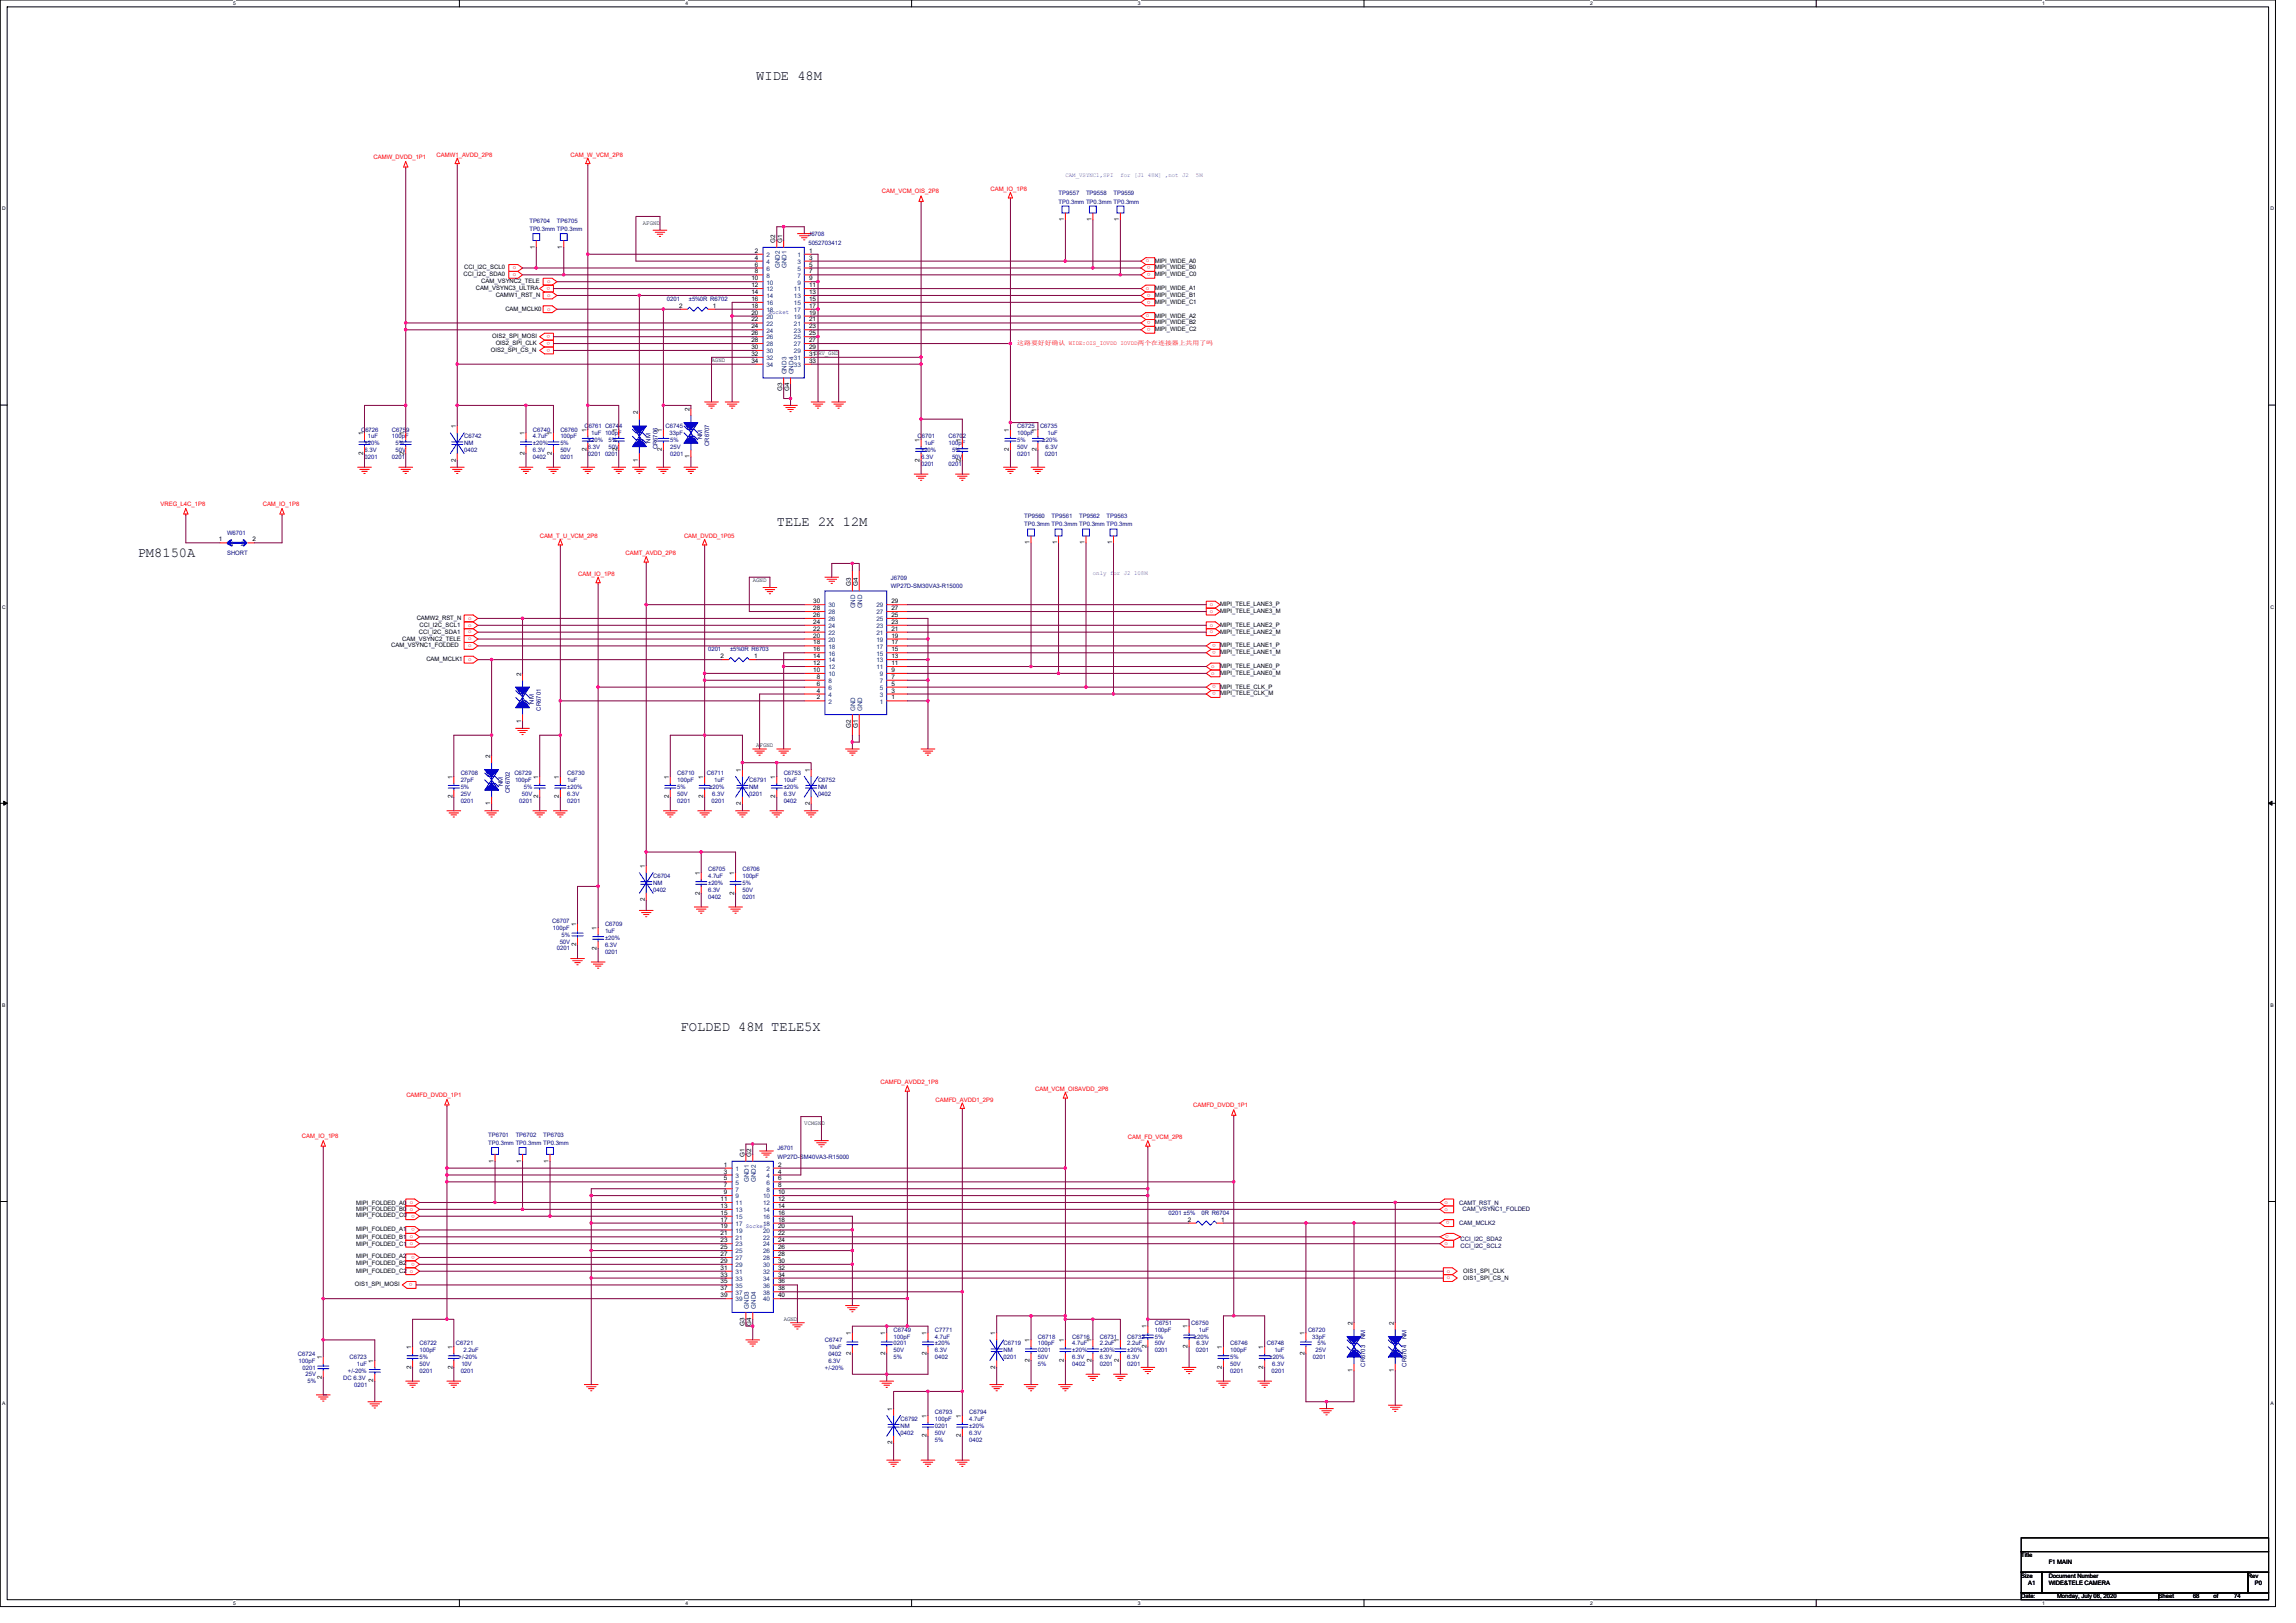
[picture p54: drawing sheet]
<svg xmlns="http://www.w3.org/2000/svg" width="297mm" height="210mm" viewBox="0 0 297 210" stroke-linecap="round" stroke-linejoin="round" font-family="sans-serif">
<defs><g id="words">
<g font-size="1.8">
<text x="97.8" y="10.3">WIDE 48M</text>
<text x="100.5" y="68.1">TELE 2X 12M</text>
<text x="17.8" y="72.1">PM8150A</text>
<text x="88" y="133.4">FOLDED 48M TELE5X</text>
</g>
<g font-size=".8" fill="#f00">
<text x="48.3" y="20.6">CAMW_DVDD_1P1</text>
<text x="56.5" y="20.3">CAMW1_AVDD_2P8</text>
<text x="73.8" y="20.3">CAM_W_VCM_2P8</text>
<text x="114.1" y="25">CAM_VCM_OIS_2P8</text>
<text x="128.1" y="24.7">CAM_IO_1P8</text>
<text x="66.4" y="34.8">o</text>
<text x="66.4" y="35.7">o</text>
<text x="148.2" y="34">o</text>
<text x="148.9" y="35.3" transform="rotate(180 148.9 35.3)">o</text>
<text x="148.9" y="34.5" transform="rotate(180 148.9 34.5)">o</text>
<text x="70.8" y="36.6">o</text>
<text x="70.8" y="38.4">o</text>
<text x="70.8" y="40.2">o</text>
<text x="71.2" y="37.1" transform="rotate(180 71.2 37.1)">o</text>
<text x="148.2" y="37.5">o</text>
<text x="148.2" y="41.1">o</text>
<text x="148.9" y="38.9" transform="rotate(180 148.9 38.9)">o</text>
<text x="148.9" y="38" transform="rotate(180 148.9 38)">o</text>
<text x="148.9" y="41.6" transform="rotate(180 148.9 41.6)">o</text>
<text x="71.2" y="43.3" transform="rotate(180 71.2 43.3)">o</text>
<text x="71.2" y="44.2" transform="rotate(180 71.2 44.2)">o</text>
<text x="71.2" y="45.1" transform="rotate(180 71.2 45.1)">o</text>
<text x="131.6" y="44.6">这路要好好确认 WIDE:OIS_IOVDD IOVDD两个在连接器上共用了吗</text>
<text x="148.9" y="42.5" transform="rotate(180 148.9 42.5)">o</text>
<text x="20.8" y="65.4">VREG_L4C_1P8</text>
<text x="34" y="65.4">CAM_IO_1P8</text>
<text x="69.8" y="69.6">CAM_T_U_VCM_2P8</text>
<text x="80.9" y="71.8">CAMT_AVDD_2P8</text>
<text x="88.5" y="69.6">CAM_DVDD_1P05</text>
<text x="74.8" y="74.5">CAM_IO_1P8</text>
<text x="60.6" y="80.2">o</text>
<text x="60.6" y="81.1">o</text>
<text x="60.6" y="82">o</text>
<text x="60.6" y="82.8">o</text>
<text x="60.6" y="83.7">o</text>
<text x="156.5" y="78.4">o</text>
<text x="156.5" y="79.3">o</text>
<text x="156.5" y="81.1">o</text>
<text x="156.5" y="82">o</text>
<text x="157.3" y="83.4" transform="rotate(180 157.3 83.4)">o</text>
<text x="60.6" y="85.5">o</text>
<text x="156.7" y="86.4">o</text>
<text x="156.7" y="87.3">o</text>
<text x="157.3" y="84.2" transform="rotate(180 157.3 84.2)">o</text>
<text x="157.3" y="88.7" transform="rotate(180 157.3 88.7)">o</text>
<text x="157.3" y="89.6" transform="rotate(180 157.3 89.6)">o</text>
<text x="52.6" y="141.9">CAMFD_DVDD_1P1</text>
<text x="113.9" y="140.3">CAMFD_AVDD2_1P8</text>
<text x="121" y="142.5">CAMFD_AVDD1_2P9</text>
<text x="133.9" y="141.2">CAM_VCM_OISAVDD_2P8</text>
<text x="154.4" y="143.2">CAMFD_DVDD_1P1</text>
<text x="39.1" y="147.2">CAM_IO_1P8</text>
<text x="145.9" y="147.4">CAM_FD_VCM_2P8</text>
<text x="186.9" y="155.7">o</text>
<text x="53.7" y="157.1" transform="rotate(180 53.7 157.1)">o</text>
<text x="53.7" y="158.9" transform="rotate(180 53.7 158.9)">o</text>
<text x="186.9" y="156.6">o</text>
<text x="186.9" y="161.1">o</text>
<text x="187.4" y="159.8" transform="rotate(180 187.4 159.8)">o</text>
<text x="187.5" y="158" transform="rotate(180 187.5 158)">o</text>
<text x="53.4" y="166" transform="rotate(180 53.4 166)">o</text>
<text x="53.7" y="162.5" transform="rotate(180 53.7 162.5)">o</text>
<text x="53.7" y="163.4" transform="rotate(180 53.7 163.4)">o</text>
<text x="187.2" y="164.6">o</text>
<text x="187.2" y="165.5">o</text>
</g>
<g font-size=".8" fill="#8000ff">
<text x="137.8" y="22.8">CAM_VSYNC1,SPI</text>
<text x="144.9" y="22.8">for [J1 48M] ,not J2</text>
<text x="154.7" y="22.8">5M</text>
<text x="141.4" y="74.4">only for J2 108M</text>
</g>
<g font-size=".8" fill="#000080">
<text x="68.5" y="28.8">TP6704</text>
<text x="68.5" y="29.9">TP0.3mm TP0.3mm</text>
<text x="72" y="28.8">TP6705</text>
<text x="136.9" y="25.3">TP9557</text>
<text x="136.9" y="26.3">TP0.3mm TP0.3mm TP0.3mm</text>
<text x="140.5" y="25.3">TP9558</text>
<text x="144.1" y="25.3">TP9559</text>
<text x="104.6" y="30.6">J6708</text>
<text x="104.6" y="31.7">5052703412</text>
<text x="86.3" y="38.9">0201</text>
<text x="89.1" y="38.9">±5%0R R6702</text>
<text x="46.7" y="55.8">C6726</text>
<text x="47.2" y="59.4">0201</text>
<text x="47.2" y="58.5">6.3V</text>
<text x="47.2" y="57.6">±20%</text>
<text x="47.6" y="56.7">1uF</text>
<text x="50.7" y="55.8">C6759</text>
<text x="50.7" y="56.7">100pF</text>
<text x="50.7" y="59.4">0201</text>
<text x="51.2" y="58.5">50V</text>
<text x="51.2" y="57.6">5%</text>
<text x="60" y="56.7">C6742</text>
<text x="60" y="57.6">NM</text>
<text x="60" y="58.5">0402</text>
<text x="68.9" y="55.8">C6740</text>
<text x="68.9" y="56.7">4.7uF</text>
<text x="68.9" y="59.4">0402</text>
<text x="68.9" y="58.5">6.3V</text>
<text x="68.9" y="57.6">±20%</text>
<text x="72.5" y="55.8">C6760</text>
<text x="72.5" y="56.7">100pF</text>
<text x="72.5" y="59.4">0201</text>
<text x="72.5" y="58.5">50V</text>
<text x="72.5" y="57.6">5%</text>
<text x="75.6" y="55.4">C6761 C6744</text>
<text x="76" y="58.9">0201</text>
<text x="76" y="58.1">6.3V</text>
<text x="76" y="57.2">±20%</text>
<text x="76.5" y="56.3">1uF 100pF</text>
<text x="78.3" y="58.9">0201</text>
<text x="78.7" y="58.1">50V</text>
<text x="78.7" y="57.2">5%</text>
<text x="84.2" y="57.3" transform="rotate(-90 84.2 57.3)">NM</text>
<text x="85.1" y="58.1" transform="rotate(-90 85.1 58.1)">CR6706</text>
<text x="86.1" y="55.4">C6745</text>
<text x="86.6" y="56.3">33pF</text>
<text x="86.7" y="58.9">0201</text>
<text x="86.7" y="58.1">25V</text>
<text x="86.7" y="57.2">5%</text>
<text x="90.8" y="56.8" transform="rotate(-90 90.8 56.8)">NM</text>
<text x="91.7" y="57.7" transform="rotate(-90 91.7 57.7)">CR6707</text>
<text x="118.7" y="56.7">C6701</text>
<text x="119.2" y="59.4">6.3V</text>
<text x="119.2" y="58.5">±20%</text>
<text x="119.6" y="57.6">1uF</text>
<text x="122.7" y="56.7">C6702</text>
<text x="122.7" y="57.6">100pF</text>
<text x="123.2" y="59.4">50V</text>
<text x="123.2" y="58.5">5%</text>
<text x="131.6" y="55.4">C6725</text>
<text x="131.6" y="56.3">100pF</text>
<text x="131.6" y="58.9">0201</text>
<text x="131.6" y="58.1">50V</text>
<text x="131.6" y="57.2">5%</text>
<text x="134.6" y="55.4">C6735</text>
<text x="134.9" y="57.2">±20%</text>
<text x="135.2" y="58.9">0201</text>
<text x="135.3" y="58.1">6.3V</text>
<text x="135.5" y="56.3">1uF</text>
<text x="119.2" y="60.3">0201</text>
<text x="122.7" y="60.3">0201</text>
<text x="29.4" y="69.2">W6701</text>
<text x="29.4" y="71.8">SHORT</text>
<text x="132.5" y="67">TP9560</text>
<text x="132.5" y="68.1">TP0.3mm TP0.3mm TP0.3mm TP0.3mm</text>
<text x="136.1" y="67">TP9561</text>
<text x="139.6" y="67">TP9562</text>
<text x="143.2" y="67">TP9563</text>
<text x="115.2" y="75">J6709</text>
<text x="115.2" y="76.1">WP27D-SM30VA3-R15000</text>
<text x="91.6" y="84.3">0201</text>
<text x="94.4" y="84.3">±5%0R R6703</text>
<text x="69.1" y="91" transform="rotate(-90 69.1 91)">NM</text>
<text x="70" y="91.9" transform="rotate(-90 70 91.9)">CR6701</text>
<text x="59.6" y="100.3">C6708</text>
<text x="59.6" y="101.2">27pF</text>
<text x="65.1" y="101.7" transform="rotate(-90 65.1 101.7)">NM</text>
<text x="66.5" y="100.3">C6729</text>
<text x="66.6" y="101.2">100pF</text>
<text x="73.4" y="100.3">C6730</text>
<text x="73.4" y="101.2">1uF</text>
<text x="87.6" y="100.3">C6710</text>
<text x="87.6" y="101.2">100pF</text>
<text x="91.4" y="100.3">C6711</text>
<text x="92.4" y="101.2">1uF</text>
<text x="96.9" y="101.2">C6791</text>
<text x="101.4" y="100.3">C6753</text>
<text x="101.4" y="101.2">10uF</text>
<text x="105.8" y="101.2">C6752</text>
<text x="59.6" y="103.8">0201</text>
<text x="59.6" y="103">25V</text>
<text x="59.6" y="102.1">5%</text>
<text x="66" y="102.6" transform="rotate(-90 66 102.6)">CR6702</text>
<text x="67.2" y="103.8">0201</text>
<text x="67.5" y="103">50V</text>
<text x="67.8" y="102.1">5%</text>
<text x="73.4" y="103.8">0201</text>
<text x="73.4" y="103">6.3V</text>
<text x="73.4" y="102.1">±20%</text>
<text x="87.6" y="103.8">0201</text>
<text x="87.6" y="103">50V</text>
<text x="87.6" y="102.1">5%</text>
<text x="91.8" y="102.1">±20%</text>
<text x="92.1" y="103.8">0201</text>
<text x="92.1" y="103">6.3V</text>
<text x="96.9" y="102.1">NM</text>
<text x="96.9" y="103">0201</text>
<text x="101.4" y="103.8">0402</text>
<text x="101.4" y="103">6.3V</text>
<text x="101.4" y="102.1">±20%</text>
<text x="105.8" y="102.1">NM</text>
<text x="105.8" y="103">0402</text>
<text x="84.5" y="113.6">C6704</text>
<text x="91.6" y="112.7">C6705</text>
<text x="91.6" y="113.6">4.7uF</text>
<text x="96.1" y="112.7">C6706</text>
<text x="96.1" y="113.6">100pF</text>
<text x="71.4" y="119.4">C6707</text>
<text x="78.3" y="119.8">C6709</text>
<text x="84.5" y="114.5">NM</text>
<text x="84.5" y="115.4">0402</text>
<text x="91.6" y="116.3">0402</text>
<text x="91.6" y="115.4">6.3V</text>
<text x="91.6" y="114.5">±20%</text>
<text x="96.1" y="116.3">0201</text>
<text x="96.1" y="115.4">50V</text>
<text x="96.1" y="114.5">5%</text>
<text x="71.5" y="120.3">100pF</text>
<text x="72" y="123">0201</text>
<text x="72.4" y="122.1">50V</text>
<text x="72.7" y="121.2">5%</text>
<text x="78.3" y="120.7">1uF</text>
<text x="78.3" y="123.4">0201</text>
<text x="78.3" y="122.5">6.3V</text>
<text x="78.3" y="121.6">±20%</text>
<text x="63.2" y="147">TP6701</text>
<text x="63.2" y="148.1">TP0.3mm TP0.3mm TP0.3mm</text>
<text x="66.7" y="147">TP6702</text>
<text x="70.3" y="147">TP6703</text>
<text x="100.6" y="148.8">J6701</text>
<text x="100.6" y="149.9">WP27D-SM40VA3-R15000</text>
<text x="151.2" y="157.2">0201 ±5%</text>
<text x="155.4" y="157.2">0R R6704</text>
<text x="106.7" y="173.6">C6747</text>
<text x="115.6" y="172.3">C6749</text>
<text x="115.6" y="173.2">100pF</text>
<text x="120.9" y="172.3">C7771</text>
<text x="120.9" y="173.2">4.7uF</text>
<text x="134.3" y="173.2">C6718</text>
<text x="138.7" y="173.2">C6716</text>
<text x="142.3" y="173.2">C6731</text>
<text x="145.8" y="173.2">C6732</text>
<text x="149.4" y="171.4">C6751</text>
<text x="149.4" y="172.3">100pF</text>
<text x="149.4" y="173.2">5%</text>
<text x="154.1" y="171.4">C6750</text>
<text x="154.4" y="173.2">±20%</text>
<text x="155.1" y="172.3">1uF</text>
<text x="169.2" y="172.3">C6720</text>
<text x="169.8" y="173.2">33pF</text>
<text x="176.6" y="173.3" transform="rotate(-90 176.6 173.3)">NM</text>
<text x="182" y="173.3" transform="rotate(-90 182 173.3)">NM</text>
<text x="38.5" y="175.4">C6724</text>
<text x="38.6" y="176.3">100pF</text>
<text x="39.2" y="177.2">0201</text>
<text x="39.5" y="178.1">25V</text>
<text x="39.8" y="179">5%</text>
<text x="44.4" y="178.5">DC 6.3V</text>
<text x="45" y="177.6">+/-20%</text>
<text x="45.2" y="175.9">C6723</text>
<text x="45.8" y="179.4">0201</text>
<text x="46.2" y="176.7">1uF</text>
<text x="54.3" y="174.1">C6722</text>
<text x="54.3" y="175">100pF</text>
<text x="54.3" y="177.6">0201</text>
<text x="54.3" y="176.7">50V</text>
<text x="54.3" y="175.9">5%</text>
<text x="59" y="174.1">C6721</text>
<text x="59.3" y="175.9">+/-20%</text>
<text x="59.6" y="177.6">0201</text>
<text x="59.7" y="176.7">10V</text>
<text x="60" y="175">2.2uF</text>
<text x="106.7" y="177.2">+/-20%</text>
<text x="107.2" y="174.5">10uF</text>
<text x="107.2" y="175.4">0402</text>
<text x="107.2" y="176.3">6.3V</text>
<text x="115.6" y="174.1">0201</text>
<text x="115.6" y="175">50V</text>
<text x="115.6" y="175.9">5%</text>
<text x="120.9" y="175.9">0402</text>
<text x="120.9" y="175">6.3V</text>
<text x="120.9" y="174.1">±20%</text>
<text x="129.8" y="174.1">C6719</text>
<text x="129.8" y="175">NM</text>
<text x="129.8" y="175.9">0201</text>
<text x="134.3" y="174.1">100pF</text>
<text x="134.3" y="175">0201</text>
<text x="134.3" y="175.9">50V</text>
<text x="134.3" y="176.7">5%</text>
<text x="138.7" y="174.1">4.7uF</text>
<text x="138.7" y="176.7">0402</text>
<text x="138.7" y="175.9">6.3V</text>
<text x="138.7" y="175">±20%</text>
<text x="142.3" y="174.1">2.2uF</text>
<text x="142.3" y="176.7">0201</text>
<text x="142.3" y="175.9">6.3V</text>
<text x="142.3" y="175">±20%</text>
<text x="145.8" y="174.1">2.2uF</text>
<text x="145.8" y="176.7">0201</text>
<text x="145.8" y="175.9">6.3V</text>
<text x="145.8" y="175">±20%</text>
<text x="149.4" y="175">0201</text>
<text x="149.4" y="174.1">50V</text>
<text x="154.7" y="175">0201</text>
<text x="154.8" y="174.1">6.3V</text>
<text x="159.2" y="174.1">C6746</text>
<text x="159.2" y="175">100pF</text>
<text x="159.2" y="177.6">0201</text>
<text x="159.2" y="176.7">50V</text>
<text x="159.2" y="175.9">5%</text>
<text x="163.9" y="174.1">C6748</text>
<text x="164.2" y="175.9">±20%</text>
<text x="164.5" y="177.6">0201</text>
<text x="164.6" y="176.7">6.3V</text>
<text x="164.9" y="175">1uF</text>
<text x="169.8" y="175.9">0201</text>
<text x="170.2" y="175">25V</text>
<text x="170.5" y="174.1">5%</text>
<text x="176.6" y="176.8" transform="rotate(-90 176.6 176.8)">CR6703</text>
<text x="182" y="176.8" transform="rotate(-90 182 176.8)">CR6704</text>
<text x="116.5" y="183.9">C6792</text>
<text x="116.5" y="184.7">NM</text>
<text x="116.5" y="185.6">0402</text>
<text x="120.9" y="183">C6793</text>
<text x="120.9" y="183.9">100pF</text>
<text x="120.9" y="184.7">0201</text>
<text x="120.9" y="185.6">50V</text>
<text x="125.4" y="183">C6794</text>
<text x="125.4" y="183.9">4.7uF</text>
<text x="125.4" y="185.6">6.3V</text>
<text x="125.4" y="184.7">±20%</text>
<text x="120.9" y="186.5">5%</text>
<text x="125.4" y="186.5">0402</text>
</g>
<g font-size=".8">
<text x="83.2" y="29.1">AFGND</text>
<text x="137.6" y="28.6" transform="rotate(-90 137.6 28.6)">1</text>
<text x="141.2" y="28.6" transform="rotate(-90 141.2 28.6)">1</text>
<text x="144.8" y="28.6" transform="rotate(-90 144.8 28.6)">1</text>
<text x="60" y="35.8">CCI_I2C_SDA0</text>
<text x="60" y="34.9">CCI_I2C_SCL0</text>
<text x="69.2" y="32.2" transform="rotate(-90 69.2 32.2)">1</text>
<text x="72.7" y="32.2" transform="rotate(-90 72.7 32.2)">1</text>
<text x="97.7" y="32.7">2</text>
<text x="97.7" y="33.6">4</text>
<text x="97.7" y="34.5">6</text>
<text x="97.7" y="35.4">8</text>
<text x="100.3" y="31.4" transform="rotate(-90 100.3 31.4)">G2</text>
<text x="101.2" y="31.4" transform="rotate(-90 101.2 31.4)">G1</text>
<text x="104.7" y="32.7">1</text>
<text x="104.7" y="33.6">3</text>
<text x="104.7" y="34.5">5</text>
<text x="104.7" y="35.4">7</text>
<text x="149.4" y="35.8">MIPI_WIDE_C0</text>
<text x="149.4" y="34.9">MIPI_WIDE_B0</text>
<text x="149.4" y="34">MIPI_WIDE_A0</text>
<text x="61.5" y="37.5">CAM_VSYNC3_ULTRA</text>
<text x="62.3" y="36.6">CAM_VSYNC2_TELE</text>
<text x="64.1" y="38.4">CAMW1_RST_N</text>
<text x="65.4" y="40.2">CAM_MCLK0</text>
<text x="87.9" y="39.8">2</text>
<text x="92.2" y="39.8">1</text>
<text x="97.2" y="36.3">10</text>
<text x="97.2" y="37.1">12</text>
<text x="97.2" y="38">14</text>
<text x="97.2" y="38.9">16</text>
<text x="97.2" y="39.8">18</text>
<text x="97.2" y="40.7">20</text>
<text x="97.2" y="41.6">22</text>
<text x="104.7" y="36.3">9</text>
<text x="104.7" y="37.1">11</text>
<text x="104.7" y="38">13</text>
<text x="104.7" y="38.9">15</text>
<text x="104.7" y="39.8">17</text>
<text x="104.7" y="40.7">19</text>
<text x="104.7" y="41.6">21</text>
<text x="149.4" y="39.3">MIPI_WIDE_C1</text>
<text x="149.4" y="38.4">MIPI_WIDE_B1</text>
<text x="149.4" y="37.5">MIPI_WIDE_A1</text>
<text x="149.4" y="42">MIPI_WIDE_B2</text>
<text x="149.4" y="41.1">MIPI_WIDE_A2</text>
<text x="63.5" y="45.5">OIS2_SPI_CS_N</text>
<text x="63.7" y="43.8">OIS2_SPI_MOSI</text>
<text x="64.1" y="44.6">OIS2_SPI_CLK</text>
<text x="92.1" y="46.8">AGND</text>
<text x="97.2" y="42.5">24</text>
<text x="97.2" y="43.4">26</text>
<text x="97.2" y="44.3">28</text>
<text x="97.2" y="45.1">30</text>
<text x="97.2" y="46">32</text>
<text x="97.2" y="46.9">34</text>
<text x="104.7" y="42.5">23</text>
<text x="104.7" y="43.4">25</text>
<text x="104.7" y="44.3">27</text>
<text x="104.7" y="45.1">29</text>
<text x="104.7" y="46">31DRV_GND</text>
<text x="104.7" y="46.9">33</text>
<text x="149.4" y="42.9">MIPI_WIDE_C2</text>
<text x="82.5" y="53.6" transform="rotate(-90 82.5 53.6)">2</text>
<text x="89.2" y="53.2" transform="rotate(-90 89.2 53.2)">2</text>
<text x="101.2" y="50.6" transform="rotate(-90 101.2 50.6)">G3</text>
<text x="102.1" y="50.6" transform="rotate(-90 102.1 50.6)">G4</text>
<text x="47" y="58.8" transform="rotate(-90 47 58.8)">2</text>
<text x="47" y="56.3" transform="rotate(-90 47 56.3)">1</text>
<text x="52.3" y="58.8" transform="rotate(-90 52.3 58.8)">2</text>
<text x="52.3" y="56.3" transform="rotate(-90 52.3 56.3)">1</text>
<text x="59" y="59.7" transform="rotate(-90 59 59.7)">2</text>
<text x="59" y="55.4" transform="rotate(-90 59 55.4)">1</text>
<text x="67.9" y="58.8" transform="rotate(-90 67.9 58.8)">2</text>
<text x="67.9" y="56.3" transform="rotate(-90 67.9 56.3)">1</text>
<text x="71.4" y="58.8" transform="rotate(-90 71.4 58.8)">2</text>
<text x="71.4" y="56.3" transform="rotate(-90 71.4 56.3)">1</text>
<text x="75.9" y="58.4" transform="rotate(-90 75.9 58.4)">2</text>
<text x="75.9" y="55.8" transform="rotate(-90 75.9 55.8)">1</text>
<text x="79.9" y="58.4" transform="rotate(-90 79.9 58.4)">2</text>
<text x="79.9" y="55.8" transform="rotate(-90 79.9 55.8)">1</text>
<text x="82.5" y="59.7" transform="rotate(-90 82.5 59.7)">1</text>
<text x="85.6" y="58.4" transform="rotate(-90 85.6 58.4)">2</text>
<text x="85.6" y="55.8" transform="rotate(-90 85.6 55.8)">1</text>
<text x="89.2" y="59.3" transform="rotate(-90 89.2 59.3)">1</text>
<text x="119" y="59.7" transform="rotate(-90 119 59.7)">2</text>
<text x="119" y="57.2" transform="rotate(-90 119 57.2)">1</text>
<text x="124.3" y="59.7" transform="rotate(-90 124.3 59.7)">2</text>
<text x="124.3" y="57.2" transform="rotate(-90 124.3 57.2)">1</text>
<text x="130.5" y="58.4" transform="rotate(-90 130.5 58.4)">2</text>
<text x="130.5" y="55.8" transform="rotate(-90 130.5 55.8)">1</text>
<text x="134.1" y="58.4" transform="rotate(-90 134.1 58.4)">2</text>
<text x="134.1" y="55.8" transform="rotate(-90 134.1 55.8)">1</text>
<text x="28.3" y="70">1</text>
<text x="32.7" y="70">2</text>
<text x="133.2" y="70.4" transform="rotate(-90 133.2 70.4)">1</text>
<text x="136.8" y="70.4" transform="rotate(-90 136.8 70.4)">1</text>
<text x="140.3" y="70.4" transform="rotate(-90 140.3 70.4)">1</text>
<text x="143.9" y="70.4" transform="rotate(-90 143.9 70.4)">1</text>
<text x="97.4" y="75.3">AGND</text>
<text x="110.1" y="75.8" transform="rotate(-90 110.1 75.8)">G3</text>
<text x="111" y="75.8" transform="rotate(-90 111 75.8)">G4</text>
<text x="50.6" y="83.8">CAM_VSYNC1_FOLDED</text>
<text x="52" y="82.9">CAM_VSYNC2_TELE</text>
<text x="53.9" y="80.2">CAMW2_RST_N</text>
<text x="54.2" y="82">CCI_I2C_SDA1</text>
<text x="54.3" y="81.1">CCI_I2C_SCL1</text>
<text x="105.2" y="83.4">18</text>
<text x="105.2" y="82.5">20</text>
<text x="105.2" y="81.6">22</text>
<text x="105.2" y="80.7">24</text>
<text x="105.2" y="79.8">26</text>
<text x="105.2" y="78.9">28</text>
<text x="105.2" y="78">30</text>
<text x="115.3" y="83.4">17</text>
<text x="115.3" y="82.5">19</text>
<text x="115.3" y="81.6">21</text>
<text x="115.3" y="80.7">23</text>
<text x="115.3" y="79.8">25</text>
<text x="115.3" y="78.9">27</text>
<text x="115.3" y="78">29</text>
<text x="157.8" y="78.4">MIPI_TELE_LANE3_P</text>
<text x="157.8" y="79.3">MIPI_TELE_LANE3_M</text>
<text x="157.8" y="81.1">MIPI_TELE_LANE2_P</text>
<text x="157.8" y="82">MIPI_TELE_LANE2_M</text>
<text x="157.8" y="83.8">MIPI_TELE_LANE1_P</text>
<text x="55.2" y="85.5">CAM_MCLK1</text>
<text x="67.4" y="87.4" transform="rotate(-90 67.4 87.4)">2</text>
<text x="93.2" y="85.2">2</text>
<text x="97.6" y="85.2">1</text>
<text x="105.2" y="86.9">10</text>
<text x="105.2" y="86">12</text>
<text x="105.2" y="85.2">14</text>
<text x="105.2" y="84.3">16</text>
<text x="105.7" y="89.6">4</text>
<text x="105.7" y="88.7">6</text>
<text x="105.7" y="87.8">8</text>
<text x="115.3" y="89.6">3</text>
<text x="115.3" y="88.7">5</text>
<text x="115.3" y="87.8">7</text>
<text x="115.3" y="86.9">9</text>
<text x="115.3" y="86">11</text>
<text x="115.3" y="85.2">13</text>
<text x="115.3" y="84.3">15</text>
<text x="157.8" y="84.6">MIPI_TELE_LANE1_M</text>
<text x="157.8" y="86.4">MIPI_TELE_LANE0_P</text>
<text x="157.8" y="87.3">MIPI_TELE_LANE0_M</text>
<text x="157.8" y="89.1">MIPI_TELE_CLK_P</text>
<text x="157.8" y="90">MIPI_TELE_CLK_M</text>
<text x="67.4" y="93.5" transform="rotate(-90 67.4 93.5)">1</text>
<text x="105.7" y="90.5">2</text>
<text x="110.1" y="94.1" transform="rotate(-90 110.1 94.1)">G2</text>
<text x="111" y="94.1" transform="rotate(-90 111 94.1)">G1</text>
<text x="115.3" y="90.5">1</text>
<text x="58.5" y="100.7" transform="rotate(-90 58.5 100.7)">1</text>
<text x="63.4" y="98.1" transform="rotate(-90 63.4 98.1)">2</text>
<text x="69.6" y="100.7" transform="rotate(-90 69.6 100.7)">1</text>
<text x="72.3" y="100.7" transform="rotate(-90 72.3 100.7)">1</text>
<text x="86.5" y="100.7" transform="rotate(-90 86.5 100.7)">1</text>
<text x="91" y="100.7" transform="rotate(-90 91 100.7)">1</text>
<text x="95.9" y="99.8" transform="rotate(-90 95.9 99.8)">1</text>
<text x="97.8" y="96.6">AFGND</text>
<text x="100.3" y="100.7" transform="rotate(-90 100.3 100.7)">1</text>
<text x="104.8" y="99.8" transform="rotate(-90 104.8 99.8)">1</text>
<text x="58.5" y="103.3" transform="rotate(-90 58.5 103.3)">2</text>
<text x="63.4" y="104.2" transform="rotate(-90 63.4 104.2)">1</text>
<text x="69.6" y="103.3" transform="rotate(-90 69.6 103.3)">2</text>
<text x="72.3" y="103.3" transform="rotate(-90 72.3 103.3)">2</text>
<text x="86.5" y="103.3" transform="rotate(-90 86.5 103.3)">2</text>
<text x="91" y="103.3" transform="rotate(-90 91 103.3)">2</text>
<text x="95.9" y="104.2" transform="rotate(-90 95.9 104.2)">2</text>
<text x="100.3" y="103.3" transform="rotate(-90 100.3 103.3)">2</text>
<text x="104.8" y="104.2" transform="rotate(-90 104.8 104.2)">2</text>
<text x="83.4" y="112.3" transform="rotate(-90 83.4 112.3)">1</text>
<text x="90.5" y="113.2" transform="rotate(-90 90.5 113.2)">1</text>
<text x="95" y="113.2" transform="rotate(-90 95 113.2)">1</text>
<text x="74.5" y="119.8" transform="rotate(-90 74.5 119.8)">1</text>
<text x="83.4" y="116.6" transform="rotate(-90 83.4 116.6)">2</text>
<text x="90.5" y="115.7" transform="rotate(-90 90.5 115.7)">2</text>
<text x="95" y="115.7" transform="rotate(-90 95 115.7)">2</text>
<text x="74.5" y="122.4" transform="rotate(-90 74.5 122.4)">2</text>
<text x="77.2" y="122.9" transform="rotate(-90 77.2 122.9)">2</text>
<text x="77.2" y="120.3" transform="rotate(-90 77.2 120.3)">1</text>
<text x="96.3" y="149.6" transform="rotate(-90 96.3 149.6)">G1</text>
<text x="97.2" y="149.6" transform="rotate(-90 97.2 149.6)">G2</text>
<text x="104.1" y="145.5">VCMGND</text>
<text x="46.1" y="155.9">MIPI_FOLDED_A0 o</text>
<text x="63.9" y="150.4" transform="rotate(-90 63.9 150.4)">1</text>
<text x="67.4" y="150.4" transform="rotate(-90 67.4 150.4)">1</text>
<text x="71" y="150.4" transform="rotate(-90 71 150.4)">1</text>
<text x="93.2" y="155.4">11</text>
<text x="93.7" y="150.9">1</text>
<text x="93.7" y="151.8">3</text>
<text x="93.7" y="152.7">5</text>
<text x="93.7" y="153.6">7</text>
<text x="93.7" y="154.5">9</text>
<text x="100.7" y="150.9">2</text>
<text x="100.7" y="151.8">4</text>
<text x="100.7" y="152.7">6</text>
<text x="100.7" y="153.6">8</text>
<text x="100.7" y="154.5">10</text>
<text x="100.7" y="155.4">12</text>
<text x="46.1" y="156.7">MIPI_FOLDED_B0 o</text>
<text x="46.1" y="157.5">MIPI_FOLDED_C0</text>
<text x="46.1" y="159.2">MIPI_FOLDED_A1</text>
<text x="46.1" y="160.3">MIPI_FOLDED_B1 o</text>
<text x="46.1" y="161.2">MIPI_FOLDED_C1 o</text>
<text x="93.2" y="156.3">13</text>
<text x="93.2" y="157.2">15</text>
<text x="93.2" y="158.1">17</text>
<text x="93.2" y="158.9">19</text>
<text x="93.2" y="159.8">21</text>
<text x="93.2" y="160.7">23</text>
<text x="93.2" y="161.6">25</text>
<text x="100.7" y="156.3">14</text>
<text x="100.7" y="157.2">16</text>
<text x="100.7" y="158.1">18</text>
<text x="100.7" y="158.9">20</text>
<text x="100.7" y="159.8">22</text>
<text x="100.7" y="160.7">24</text>
<text x="100.7" y="161.6">26</text>
<text x="153.7" y="158.1">2</text>
<text x="158" y="158.1">1</text>
<text x="45.9" y="166.4">OIS1_SPI_MOSI</text>
<text x="46.1" y="162.8">MIPI_FOLDED_A2</text>
<text x="46.1" y="163.7">MIPI_FOLDED_B2</text>
<text x="46.1" y="164.7">MIPI_FOLDED_C2 o</text>
<text x="93.2" y="162.5">27</text>
<text x="93.2" y="163.4">29</text>
<text x="93.2" y="164.3">31</text>
<text x="93.2" y="165.2">33</text>
<text x="93.2" y="166.1">35</text>
<text x="93.2" y="166.9">37</text>
<text x="93.2" y="167.8">39</text>
<text x="100.7" y="162.5">28</text>
<text x="100.7" y="163.4">30</text>
<text x="100.7" y="164.3">32</text>
<text x="100.7" y="165.2">34</text>
<text x="100.7" y="166.1">36</text>
<text x="100.7" y="166.9">38</text>
<text x="100.7" y="167.8">40</text>
<text x="189.3" y="164.7">OIS1_SPI_CLK</text>
<text x="189.3" y="165.6">OIS1_SPI_CS_N</text>
<text x="96.3" y="171.5" transform="rotate(-90 96.3 171.5)">G3</text>
<text x="97.2" y="171.5" transform="rotate(-90 97.2 171.5)">G4</text>
<text x="101.4" y="170.9">AGND</text>
<text x="110.1" y="172.7" transform="rotate(-90 110.1 172.7)">1</text>
<text x="114.5" y="172.7" transform="rotate(-90 114.5 172.7)">1</text>
<text x="119.9" y="172.7" transform="rotate(-90 119.9 172.7)">1</text>
<text x="128.8" y="172.7" transform="rotate(-90 128.8 172.7)">1</text>
<text x="133.2" y="173.6" transform="rotate(-90 133.2 173.6)">1</text>
<text x="137.6" y="173.6" transform="rotate(-90 137.6 173.6)">1</text>
<text x="141.2" y="173.6" transform="rotate(-90 141.2 173.6)">1</text>
<text x="144.8" y="173.6" transform="rotate(-90 144.8 173.6)">1</text>
<text x="148.3" y="171.9" transform="rotate(-90 148.3 171.9)">1</text>
<text x="153.6" y="171.9" transform="rotate(-90 153.6 171.9)">1</text>
<text x="168.8" y="172.7" transform="rotate(-90 168.8 172.7)">1</text>
<text x="175" y="171.4" transform="rotate(-90 175 171.4)">2</text>
<text x="180.3" y="171.4" transform="rotate(-90 180.3 171.4)">2</text>
<text x="41.6" y="178.4" transform="rotate(-90 41.6 178.4)">2</text>
<text x="41.6" y="175.9" transform="rotate(-90 41.6 175.9)">1</text>
<text x="48.3" y="178.9" transform="rotate(-90 48.3 178.9)">2</text>
<text x="48.3" y="176.3" transform="rotate(-90 48.3 176.3)">1</text>
<text x="53.2" y="177.1" transform="rotate(-90 53.2 177.1)">2</text>
<text x="53.2" y="174.5" transform="rotate(-90 53.2 174.5)">1</text>
<text x="58.5" y="177.1" transform="rotate(-90 58.5 177.1)">2</text>
<text x="58.5" y="174.5" transform="rotate(-90 58.5 174.5)">1</text>
<text x="110.1" y="175.3" transform="rotate(-90 110.1 175.3)">2</text>
<text x="114.5" y="175.3" transform="rotate(-90 114.5 175.3)">2</text>
<text x="119.9" y="175.3" transform="rotate(-90 119.9 175.3)">2</text>
<text x="128.8" y="177.1" transform="rotate(-90 128.8 177.1)">2</text>
<text x="133.2" y="176.2" transform="rotate(-90 133.2 176.2)">2</text>
<text x="137.6" y="176.2" transform="rotate(-90 137.6 176.2)">2</text>
<text x="141.2" y="176.2" transform="rotate(-90 141.2 176.2)">2</text>
<text x="144.8" y="176.2" transform="rotate(-90 144.8 176.2)">2</text>
<text x="148.3" y="174.4" transform="rotate(-90 148.3 174.4)">2</text>
<text x="153.6" y="174.4" transform="rotate(-90 153.6 174.4)">2</text>
<text x="158.1" y="177.1" transform="rotate(-90 158.1 177.1)">2</text>
<text x="158.1" y="174.5" transform="rotate(-90 158.1 174.5)">1</text>
<text x="163.4" y="177.1" transform="rotate(-90 163.4 177.1)">2</text>
<text x="163.4" y="174.5" transform="rotate(-90 163.4 174.5)">1</text>
<text x="168.8" y="175.3" transform="rotate(-90 168.8 175.3)">2</text>
<text x="175" y="177.5" transform="rotate(-90 175 177.5)">1</text>
<text x="180.3" y="177.5" transform="rotate(-90 180.3 177.5)">1</text>
<text x="115.4" y="182.5" transform="rotate(-90 115.4 182.5)">1</text>
<text x="119.9" y="186" transform="rotate(-90 119.9 186)">2</text>
<text x="119.9" y="183.4" transform="rotate(-90 119.9 183.4)">1</text>
<text x="124.3" y="186" transform="rotate(-90 124.3 186)">2</text>
<text x="124.3" y="183.4" transform="rotate(-90 124.3 183.4)">1</text>
<text x="115.4" y="186.9" transform="rotate(-90 115.4 186.9)">2</text>
<text x="261.5" y="201.5">Title</text>
<text x="265" y="202.4">F1 MAIN</text>
<text x="261.5" y="204.1">Size</text>
<text x="261.5" y="206.8">Date:</text>
<text x="262.4" y="205">A1</text>
<text x="265" y="204.1">Document Number</text>
<text x="265" y="205">WIDE&amp;TELE CAMERA</text>
<text x="266.1" y="206.8">Monday, July 06, 2020</text>
<text x="279.3" y="206.8">Sheet</text>
<text x="283.7" y="206.8">68</text>
<text x="286.4" y="206.8">of</text>
<text x="289" y="206.8">74</text>
<text x="290.8" y="204.1">Rev</text>
<text x="291.7" y="205">P0</text>
</g>
<g font-size=".8" fill="#004080">
<text x="99.2" y="33.3">2</text>
<text x="99.2" y="34.1">4</text>
<text x="99.2" y="35">6</text>
<text x="99.2" y="35.9">8</text>
<text x="100.9" y="34.7" transform="rotate(-90 100.9 34.7)">GND2</text>
<text x="101.8" y="34.7" transform="rotate(-90 101.8 34.7)">GND1</text>
<text x="103.2" y="33.3">1</text>
<text x="103.2" y="34.1">3</text>
<text x="103.2" y="35">5</text>
<text x="103.2" y="35.9">7</text>
<text x="99.2" y="36.8">10</text>
<text x="99.2" y="37.7">12</text>
<text x="99.2" y="38.6">14</text>
<text x="99.2" y="39.5">16</text>
<text x="99.2" y="40.4">18</text>
<text x="99.2" y="41.3">20</text>
<text x="102.7" y="37.7">11</text>
<text x="102.7" y="38.6">13</text>
<text x="102.7" y="39.5">15</text>
<text x="102.7" y="40.4">17</text>
<text x="102.7" y="41.3">19</text>
<text x="103.2" y="36.8">9</text>
<text x="99.2" y="42.1">22</text>
<text x="99.2" y="43">24</text>
<text x="99.2" y="43.9">26</text>
<text x="99.2" y="44.8">28</text>
<text x="99.2" y="45.7">30</text>
<text x="99.2" y="46.6">32</text>
<text x="99.2" y="47.5">34</text>
<text x="102.7" y="42.1">21</text>
<text x="102.7" y="43">23</text>
<text x="102.7" y="43.9">25</text>
<text x="102.7" y="44.8">27</text>
<text x="102.7" y="45.7">29</text>
<text x="102.7" y="46.6">31</text>
<text x="102.7" y="47.5">33</text>
<text x="101.8" y="48.5" transform="rotate(-90 101.8 48.5)">GND3</text>
<text x="102.7" y="48.5" transform="rotate(-90 102.7 48.5)">GND4</text>
<text x="29.8" y="70.6">1</text>
<text x="31.2" y="70.6">2</text>
<text x="107.2" y="83.9">18</text>
<text x="107.2" y="83">20</text>
<text x="107.2" y="82.1">22</text>
<text x="107.2" y="81.3">24</text>
<text x="107.2" y="80.4">26</text>
<text x="107.2" y="79.5">28</text>
<text x="107.2" y="78.6">30</text>
<text x="110.7" y="78.7" transform="rotate(-90 110.7 78.7)">GND</text>
<text x="111.5" y="78.7" transform="rotate(-90 111.5 78.7)">GND</text>
<text x="113.4" y="83.9">17</text>
<text x="113.4" y="83">19</text>
<text x="113.4" y="82.1">21</text>
<text x="113.4" y="81.3">23</text>
<text x="113.4" y="80.4">25</text>
<text x="113.4" y="79.5">27</text>
<text x="113.4" y="78.6">29</text>
<text x="107.2" y="89.3">6</text>
<text x="107.2" y="88.4">8</text>
<text x="107.2" y="87.5">10</text>
<text x="107.2" y="86.6">12</text>
<text x="107.2" y="85.7">14</text>
<text x="107.2" y="84.8">16</text>
<text x="113.4" y="86.6">11</text>
<text x="113.4" y="85.7">13</text>
<text x="113.4" y="84.8">15</text>
<text x="113.8" y="89.3">5</text>
<text x="113.8" y="88.4">7</text>
<text x="113.8" y="87.5">9</text>
<text x="107.2" y="91">2</text>
<text x="107.2" y="90.1">4</text>
<text x="110.7" y="92" transform="rotate(-90 110.7 92)">GND</text>
<text x="111.5" y="92" transform="rotate(-90 111.5 92)">GND</text>
<text x="113.8" y="91">1</text>
<text x="113.8" y="90.1">3</text>
<text x="95.2" y="151.5">1</text>
<text x="95.2" y="152.4">3</text>
<text x="95.2" y="153.3">5</text>
<text x="95.2" y="154.2">7</text>
<text x="95.2" y="155">9</text>
<text x="95.2" y="155.9">11</text>
<text x="96.9" y="153" transform="rotate(-90 96.9 153)">GND1</text>
<text x="97.8" y="153" transform="rotate(-90 97.8 153)">GND2</text>
<text x="98.7" y="155">10</text>
<text x="98.7" y="155.9">12</text>
<text x="99.2" y="151.5">2</text>
<text x="99.2" y="152.4">4</text>
<text x="99.2" y="153.3">6</text>
<text x="99.2" y="154.2">8</text>
<text x="95.2" y="156.8">13</text>
<text x="95.2" y="157.7">15</text>
<text x="95.2" y="158.6">17</text>
<text x="95.2" y="159.5">19</text>
<text x="95.2" y="160.4">21</text>
<text x="95.2" y="161.3">23</text>
<text x="98.7" y="156.8">14</text>
<text x="98.7" y="157.7">16</text>
<text x="98.7" y="158.6">18</text>
<text x="98.7" y="159.5">20</text>
<text x="98.7" y="160.4">22</text>
<text x="98.7" y="161.3">24</text>
<text x="95.2" y="162.2">25</text>
<text x="95.2" y="163">27</text>
<text x="95.2" y="163.9">29</text>
<text x="95.2" y="164.8">31</text>
<text x="95.2" y="165.7">33</text>
<text x="95.2" y="166.6">35</text>
<text x="95.2" y="167.5">37</text>
<text x="98.7" y="162.2">26</text>
<text x="98.7" y="163">28</text>
<text x="98.7" y="163.9">30</text>
<text x="98.7" y="164.8">32</text>
<text x="98.7" y="165.7">34</text>
<text x="98.7" y="166.6">36</text>
<text x="98.7" y="167.5">38</text>
<text x="95.2" y="168.4">39</text>
<text x="96.9" y="169.4" transform="rotate(-90 96.9 169.4)">GND3</text>
<text x="97.8" y="169.4" transform="rotate(-90 97.8 169.4)">GND4</text>
<text x="98.7" y="168.4">40</text>
</g>
<g font-size=".8" fill="#00f">
<text x="99.4" y="40.6">Socket</text>
<text x="96.5" y="158.9">Socket</text>
</g>
<g font-size=".8" fill="#000040">
<text x="188.8" y="155.9">CAMT_RST_N</text>
<text x="188.8" y="158.4">CAM_MCLK2</text>
<text x="189" y="160.6">CCI_I2C_SDA2</text>
<text x="189" y="161.5">CCI_I2C_SCL2</text>
<text x="189.2" y="156.7">CAM_VSYNC1_FOLDED</text>
</g>
<g font-size=".6">
<text x="30.2" y=".7">5</text>
<text x="88.7" y=".7">4</text>
<text x="147.2" y=".7">3</text>
<text x="205.7" y=".7">2</text>
<text x="264.2" y=".7">1</text>
<text x=".3" y="27.2">D</text>
<text x="293.7" y="27.2">D</text>
<text x=".3" y="78.7">C</text>
<text x="293.7" y="78.7">C</text>
<text x=".3" y="130.3">B</text>
<text x="293.7" y="130.3">B</text>
<text x=".3" y="181.8">A</text>
<text x="293.7" y="181.8">A</text>
<text x="30.2" y="207.6">5</text>
<text x="88.7" y="207.6">4</text>
<text x="147.2" y="207.6">3</text>
<text x="205.7" y="207.6">2</text>
<text x="264.2" y="207.6">1</text>
</g>
</g></defs>
<path d="M0 0h294.4v207.9h-294.4zM.9 .9h292.6v206.1h-292.6z" fill="none" stroke="#000" stroke-width=".13"/>
<g fill="#fff">
<path d="M30.2 .1h.3v.7h-.3z"/>
<path d="M30.2 207.1h.3v.7h-.3z"/>
</g>
<path d="M59.4 0v.9M59.4 207v.9" fill="none" stroke="#000" stroke-width=".13"/>
<g fill="#fff">
<path d="M88.7 .1h.3v.7h-.3z"/>
<path d="M88.7 207.1h.3v.7h-.3z"/>
</g>
<path d="M117.9 0v.9M117.9 207v.9" fill="none" stroke="#000" stroke-width=".13"/>
<g fill="#fff">
<path d="M147.2 .1h.3v.7h-.3z"/>
<path d="M147.2 207.1h.3v.7h-.3z"/>
</g>
<path d="M176.5 0v.9M176.5 207v.9" fill="none" stroke="#000" stroke-width=".13"/>
<g fill="#fff">
<path d="M205.7 .1h.4v.7h-.4z"/>
<path d="M205.7 207.1h.4v.7h-.4z"/>
</g>
<path d="M235 0v.9M235 207v.9" fill="none" stroke="#000" stroke-width=".13"/>
<g fill="#fff">
<path d="M264.2 .1h.4v.7h-.4z"/>
<path d="M264.2 207.1h.4v.7h-.4z"/>
<path d="M.3 26.6h.4v.7h-.4z"/>
<path d="M293.7 26.6h.5v.7h-.5z"/>
<path d="M.3 78.2h.4v.7h-.4z"/>
<path d="M293.7 78.2h.5v.7h-.5z"/>
</g>
<path d="M0 52.4h.9M293.5 52.4h.9" fill="none" stroke="#000" stroke-width=".13"/>
<g fill="#fff">
<path d="M.3 129.7h.4v.7h-.4z"/>
<path d="M293.7 129.7h.4v.7h-.4z"/>
</g>
<path d="M0 103.9h.9M293.5 103.9h.9" fill="none" stroke="#000" stroke-width=".13"/>
<path d="M.5 103.7l.4 .2-.4 .3zM293.5 103.9l.4-.2v.5z" fill="#000" stroke="#000" stroke-width=".13"/>
<g fill="#fff">
<path d="M.3 181.2h.4v.7h-.4z"/>
<path d="M293.7 181.2h.4v.7h-.4z"/>
</g>
<path d="M0 155.4h.9M293.5 155.4h.9M261.5 199h32v1.7h-32zM261.5 206.1h17.8v.9h-17.8zM261.5 203.4h2.7v2.7h-2.7zM261.5 200.7h32v2.7h-32zM264.2 203.4h26.6v2.7h-26.6zM279.3 206.1h14.2v.9h-14.2zM290.8 203.4h2.7v2.7h-2.7z" fill="none" stroke="#000" stroke-width=".13"/>
<g fill="none" stroke="#f00" stroke-width=".13">
<path d="M52.5 20.9l.3 .7h-.6zM52.5 21.6v.2M59.2 21.2v.1M59.2 20.4l.2 .8h-.5zM65.8 34.2h1.2l.6 .5-.6 .4h-1.2zM65.8 35.1h1.2l.6 .5-.6 .4h-1.2zM69.4 31.1v.9M69.8 37.3l.6-.4h1.2v.9h-1.2zM70.3 36h1.1l.6 .4-.6 .5h-1.1zM70.3 37.8h1.1l.6 .4-.6 .5h-1.1zM70.3 39.6h1.1l.6 .4-.6 .4h-1.1zM72.9 31.1v.9"/>
<path d="M76 21.2v.1M76 20.4l.3 .8h-.5zM84.5 29.8h1.8M84.8 30.1h1.2M85 30.3h.7M85.3 30.6h.2M97.8 32.9h.9M97.8 33.8h.9M97.8 34.7h.9M97.8 35.6h.9M97.8 36.4h.9M97.8 37.3h.9"/>
<path d="M97.8 38.2h.9M97.8 39.1h.9M100.5 31.1v.9M101.4 31.1v.9M103.2 30.2h1.7M103.4 30.5h1.3M103.7 30.8h.7M104 31h.1M104.1 32.9h.8M104.1 33.8h.8M104.1 34.7h.8M104.1 35.6h.8"/>
<path d="M104.1 36.4h.8M104.1 37.3h.8M104.1 38.2h.8M104.1 39.1h.8M119.2 25.3l.2 .8h-.5zM119.2 26.1v.1M130.7 24.9l.3 .7h-.6zM130.7 25.6v.2M137.8 27.6v.8M141.4 27.6v.8M144.9 27.6v.8M147.6 35.6l.6-.5h1.2v.9h-1.2z"/>
<path d="M147.6 33.8l.6-.5h1.2v.9h-1.2zM147.6 39.1l.6-.4h1.2v.9h-1.2zM147.6 37.3l.6-.4h1.2v.9h-1.2zM148.2 34.2h1.2v.9h-1.2M148.2 37.8h1.2v.9h-1.2M148.2 34.2l-.6 .5 .6 .4M148.2 37.8l-.6 .4 .6 .5M47.2 56v.9M47.2 57.8v.9M52.5 56v.9M52.5 57.8v.9M59.2 55.1v.9"/>
<path d="M59.2 58.7v.9M68 56v.9M68 57.8v.9M69.8 43.6l.6-.5h1.2v.9h-1.2zM69.8 45.3l.6-.4h1.2v.9h-1.2zM70.4 44l-.6 .4 .6 .5M70.4 44h1.2v.9h-1.2M71.6 56v.9M71.6 57.8v.9M76 55.6v.9M76 57.3v.9M80 55.6v.9"/>
<path d="M80 57.3v.9M82.7 58.7v.9M82.7 53.3v.9M85.8 55.6v.9M85.8 57.3v.9M88.1 40h.8M89.4 58.2v.9M89.4 52.9v.9M91.2 52h1.7M91.4 52.3h1.3M91.6 40h.9M91.7 52.5h.7"/>
<path d="M92 52.8h.1M93.8 52h1.8M94.1 52.3h1.2M94.4 52.5h.7M94.6 52.8h.2M97.8 40h.9M97.8 40.9h.9M97.8 41.8h.9M97.8 42.7h.9M97.8 43.6h.9M97.8 44.4h.9M97.8 45.3h.9"/>
<path d="M97.8 46.2h.9M97.8 47.1h.9M101.4 52.5h1.8M101.4 48.9v.9M101.7 52.7h1.2M101.9 53h.7M102.2 53.3h.2M102.3 48.9v.9M104.1 40h.8M104.1 40.9h.8M104.1 41.8h.8M104.1 42.7h.8"/>
<path d="M104.1 43.6h.8M104.1 44.4h.8M104.1 45.3h.8M104.1 46.2h.8M104.1 47.1h.8M104.9 52h1.8M105.2 52.3h1.2M105.5 52.5h.7M105.7 52.8h.2M107.6 52h1.8M107.9 52.3h1.2M108.1 52.5h.8"/>
<path d="M108.4 52.8h.2M119.2 56.9v.9M119.2 58.7v.9M124.5 56.9v.9M124.5 58.7v.9M130.7 55.6v.9M130.7 57.3v.9M134.3 55.6v.9M134.3 57.3v.9M147.6 42.7l.6-.5h1.2v.9h-1.2zM147.6 40.9l.6-.5h1.2v.9h-1.2zM148.2 41.3h1.2v.9h-1.2"/>
<path d="M148.2 41.3l-.6 .5 .6 .4M24 66.5v.2M24 65.8l.3 .7h-.5zM28.5 70.2h.9M32 70.2h.9M36.5 65.8l.3 .7h-.6zM36.5 66.5v.2M46.3 60.5h1.7M46.5 60.7h1.3M46.8 61h.7M47.1 61.3h.1M51.6 60.5h1.8"/>
<path d="M51.9 60.7h1.2M52.1 61h.7M52.4 61.3h.2M58.3 60.5h1.7M58.5 60.7h1.3M58.8 61h.7M59.1 61.3h.1M60 79.6h1.2l.6 .4-.6 .5h-1.2zM67.2 60.5h1.7M67.4 60.7h1.3M67.7 61h.7M68 61.3h.1"/>
<path d="M70.7 60.5h1.8M71 60.7h1.2M71.2 61h.8M71.5 61.3h.2M72.5 70.5v.2M72.5 69.8l.3 .7h-.6zM75.2 60.5h1.7M75.4 60.7h1.3M75.7 61h.7M76 61.3h.1M77.4 74.7l.3 .7h-.6zM77.4 75.4v.2"/>
<path d="M79.2 60.5h1.7M79.4 60.7h1.3M79.7 61h.7M80 61.3h.1M81.8 60.5h1.8M82.1 60.7h1.2M82.4 61h.7M82.6 61.3h.2M83.6 72.7v.2M83.6 72l.3 .7h-.6zM84.9 60.5h1.8M85.2 60.7h1.2"/>
<path d="M85.5 61h.7M85.7 61.3h.2M88.5 60.5h1.8M88.8 60.7h1.2M89 61h.7M89.3 61.3h.2M91.2 70.5v.2M91.2 69.8l.2 .7h-.5zM98.7 76h1.8M99 76.3h1.2M99.2 76.5h.8M99.5 76.8h.2"/>
<path d="M104.1 79.1h2.6M104.1 78.2h2.6M106.7 74.7h1.8M107 75h1.2M107.2 75.2h.8M107.5 75.5h.2M110.3 73.8v2.7M111.2 73.8v2.7M114.7 79.1h2.7M114.7 78.2h2.7M118.3 61.3h1.8M118.6 61.6h1.2"/>
<path d="M118.8 61.9h.7M119.1 62.1h.1M123.6 61.3h1.8M123.9 61.6h1.2M124.1 61.9h.8M124.4 62.1h.2M129.8 60.5h1.8M130.1 60.7h1.2M130.4 61h.7M130.6 61.3h.2M133.4 60.5h1.8M133.4 69.3v.9"/>
<path d="M133.7 60.7h1.2M133.9 61h.7M134.2 61.3h.2M136.9 69.3v.9M140.5 69.3v.9M144.1 69.3v.9M156.1 77.8h1.1l.6 .4-.6 .5h-1.1zM156.1 78.7h1.1l.6 .4-.6 .5h-1.1zM60 83.1h1.2l.6 .5-.6 .4h-1.2zM60 84.9h1.2l.6 .4-.6 .5h-1.2zM61.2 80.5h-1.2v.8h1.2M61.2 81.3h-1.2v.9h1.2"/>
<path d="M61.2 82.2h-1.2v.9h1.2M61.2 80.5l.6 .4-.6 .4M61.2 81.3l.6 .5-.6 .4M61.2 82.2l.6 .5-.6 .4M63.6 97.8v.9M66.7 94.2h1.8M67 94.5h1.2M67.2 94.8h.8M67.5 95h.2M67.6 92.5v.8M67.6 87.1v.9M93.4 85.3h.9"/>
<path d="M96.1 99.6v.9M96.9 85.3h.9M97.4 96.9h1.8M97.7 97.2h1.2M97.9 97.4h.7M98.2 97.7h.2M100.5 96.9h1.8M100.8 97.2h1.2M101 97.4h.7M101.3 97.7h.2M104.1 90.7h2.6M104.1 89.8h2.6"/>
<path d="M104.1 88.9h2.6M104.1 88h2.6M104.1 87.1h2.6M104.1 86.2h2.6M104.1 85.3h2.6M104.1 84.5h2.6M104.1 83.6h2.6M104.1 82.7h2.6M104.1 81.8h2.6M104.1 80.9h2.6M104.1 80h2.6M104.9 99.6v.9"/>
<path d="M109.4 96.9h1.8M109.7 97.2h1.2M109.9 97.4h.7M110.2 97.7h.2M110.3 92.5v2.6M111.2 92.5v2.6M114.7 90.7h2.7M114.7 89.8h2.7M114.7 88.9h2.7M114.7 88h2.7M114.7 87.1h2.7M114.7 86.2h2.7"/>
<path d="M114.7 85.3h2.7M114.7 84.5h2.7M114.7 83.6h2.7M114.7 82.7h2.7M114.7 81.8h2.7M114.7 80.9h2.7M114.7 80h2.7M119.2 96.9h1.7M119.4 97.2h1.3M119.7 97.4h.7M120 97.7h.1M156.1 83.6l.6-.5h1.1v.9h-1.1z"/>
<path d="M156.1 84.5l.6-.5h1.1v.9h-1.1zM156.1 86.2l.6-.4h1.1v.9h-1.1zM156.1 87.1l.6-.4h1.1v.9h-1.1zM156.1 88.9l.6-.4h1.1v.8h-1.1zM156.1 89.8l.6-.5h1.1v.9h-1.1zM156.1 80.5h1.1l.6 .4-.6 .4h-1.1zM156.1 81.3h1.1l.6 .5-.6 .4h-1.1zM57.8 104.9h1.8M58.1 105.2h1.2M58.4 105.4h.7M58.6 105.7h.2M58.7 100.5v.8"/>
<path d="M58.7 102.2v.9M62.7 104.9h1.8M63 105.2h1.2M63.2 105.4h.8M63.5 105.7h.2M63.6 103.1v.9M68.9 104.9h1.8M69.2 105.2h1.2M69.5 105.4h.7M69.7 105.7h.2M69.8 100.5v.8M69.8 102.2v.9"/>
<path d="M71.6 104.9h1.8M71.9 105.2h1.2M72.1 105.4h.8M72.4 105.7h.2M72.5 100.5v.8M72.5 102.2v.9M74.7 119.6v.9M82.7 117.8h1.8M83 118.1h1.2M83.2 118.3h.8M83.5 118.6h.2M83.6 112v.9"/>
<path d="M83.6 115.6v.9M85.8 104.9h1.8M86.1 105.2h1.2M86.4 105.4h.7M86.6 105.7h.2M86.7 100.5v.8M86.7 102.2v.9M89.8 117.3h1.8M90.1 117.6h1.2M90.3 104.9h1.8M90.4 117.9h.7M90.5 105.2h1.3"/>
<path d="M90.6 118.2h.2M90.7 112.9v.9M90.7 114.7v.9M90.8 105.4h.7M91.1 105.7h.1M91.2 100.5v.8M91.2 102.2v.9M94.3 117.3h1.8M94.5 117.6h1.3M94.8 117.9h.7M95.1 118.2h.1M95.2 112.9v.9"/>
<path d="M95.2 114.7v.9M95.2 104.9h1.7M95.4 105.2h1.3M95.7 105.4h.7M96 105.7h.1M96.1 103.1v.9M99.6 104.9h1.8M99.9 105.2h1.2M100.1 105.4h.8M100.4 105.7h.2M100.5 100.5v.8M100.5 102.2v.9"/>
<path d="M104.1 104.9h1.7M104.3 105.2h1.3M104.6 105.4h.7M104.9 105.7h.1M104.9 103.1v.9M73.8 124h1.8M74.1 124.3h1.2M74.4 124.5h.7M74.6 124.8h.2M74.7 121.3v.9M76.5 124.5h1.8M76.8 124.7h1.2"/>
<path d="M77 125h.7M77.3 125.3h.2M77.4 120v.9M77.4 121.8v.9M41.8 148.3v.2M41.8 147.6l.3 .7h-.6zM52.5 155.1h1.2l.6 .5-.6 .4h-1.2zM52.5 156.9h1.2l.6 .5-.6 .4h-1.2zM52.5 158.7h1.2l.6 .4-.6 .5h-1.2zM53.7 156h-1.2v.9h1.2M53.7 159.6h-1.2v.9h1.2M53.7 156l.6 .5-.6 .4"/>
<path d="M53.7 159.6l.6 .4-.6 .5M57.8 142.2l.3 .8h-.6zM57.8 143v.1M64 149.4v.8M67.6 149.4v.8M71.2 149.4v.8M93.8 151.1h.9M93.8 152h.9M93.8 152.9h.9M93.8 153.8h.9M93.8 154.7h.9M93.8 155.6h.9"/>
<path d="M93.8 156.5h.9M93.8 157.4h.9M93.8 158.2h.9M93.8 159.1h.9M96.5 149.4v.8M97.4 149.4v.8M98.3 148.9h1.8M98.5 149.2h1.3M98.8 149.4h.7M99.1 149.7h.1M100.1 151.1h.8M100.1 152h.8"/>
<path d="M100.1 152.9h.8M100.1 153.8h.8M100.1 154.7h.8M100.1 155.6h.8M100.1 156.5h.8M100.1 157.4h.8M100.1 158.2h.8M100.1 159.1h.8M105.4 147.6h1.8M105.7 147.8h1.2M105.9 148.1h.7M106.2 148.4h.2"/>
<path d="M117.4 140.5l.3 .7h-.6zM117.4 141.2v.2M124.5 142.7l.3 .7h-.6zM124.5 143.4v.2M137.8 141.4l.3 .7h-.5zM137.8 142.1v.1M148.5 147.6l.3 .7h-.6zM148.5 148.3v.2M153.8 158.2h.9M157.4 158.2h.9M159.6 143.6l.3 .7h-.6zM159.6 144.3v.2"/>
<path d="M186.3 155.6l.6-.5h1.2v.9h-1.2zM186.3 156.5l.6-.5h1.2v.9h-1.2zM186.3 158.2l.6-.4h1.2v.9h-1.2zM41.8 175.6v.9M41.8 177.4v.8M48.5 176v.9M48.5 177.8v.9M52 166.2l.7-.4h1.1v.9h-1.1zM52.5 160.5h1.2l.6 .4-.6 .5h-1.2zM52.5 162.2h1.2l.6 .5-.6 .4h-1.2zM52.5 164h1.2l.6 .5-.6 .4h-1.2zM52.5 178.7h1.8"/>
<path d="M52.8 179h1.2M53 179.2h.7M53.3 179.5h.2M53.4 174.2v.9M53.4 176v.9M53.7 163.1h-1.2v.9h1.2M53.7 163.1l.6 .5-.6 .4M57.8 178.7h1.8M58.1 179h1.2M58.4 179.2h.7M58.6 179.5h.2M58.7 174.2v.9"/>
<path d="M58.7 176v.9M75.6 179.1h1.8M75.9 179.4h1.2M76.1 179.7h.8M76.4 179.9h.2M93.8 160h.9M93.8 160.9h.9M93.8 161.8h.9M93.8 162.7h.9M93.8 163.6h.9M93.8 164.5h.9M93.8 165.4h.9"/>
<path d="M93.8 166.2h.9M93.8 167.1h.9M93.8 168h.9M96.5 173.4h1.8M96.5 169.8v.9M96.8 173.6h1.2M97 173.9h.7M97.3 174.2h.2M97.4 169.8v.9M100.1 160h.8M100.1 160.9h.8M100.1 161.8h.8"/>
<path d="M100.1 162.7h.8M100.1 163.6h.8M100.1 164.5h.8M100.1 165.4h.8M100.1 166.2h.8M100.1 167.1h.8M100.1 168h.8M102.3 171.1h1.8M102.5 171.4h1.3M102.8 171.7h.7M103.1 171.9h.1M109.4 168.9h1.8"/>
<path d="M109.7 169.2h1.2M109.9 169.4h.7M110.2 169.7h.2M110.3 172.5v.9M110.3 174.2v.9M113.8 178.7h1.8M114.1 179h1.2M114.4 179.2h.7M114.6 179.5h.2M114.7 172.5v.9M114.7 174.2v.9M120.1 172.5v.9"/>
<path d="M120.1 174.2v.9M128.1 179.1h1.7M128.3 179.4h1.3M128.6 179.7h.7M128.9 179.9h.1M128.9 172.5v.9M128.9 176v.9M132.5 179.1h1.8M132.8 179.4h1.2M133 179.7h.7M133.3 179.9h.2M133.4 173.4v.8"/>
<path d="M133.4 175.1v.9M136.9 179.1h1.8M137.2 179.4h1.2M137.5 179.7h.7M137.7 179.9h.2M137.8 173.4v.8M137.8 175.1v.9M140.5 177.8h1.8M140.8 178.1h1.2M141 178.3h.7M141.3 178.6h.2M141.4 173.4v.8"/>
<path d="M141.4 175.1v.9M144.1 177.8h1.7M144.3 178.1h1.3M144.6 178.3h.7M144.9 178.6h.1M144.9 173.4v.8M144.9 175.1v.9M147.6 176.9h1.8M147.9 177.2h1.2M148.1 177.4h.8M148.4 177.7h.2M148.5 171.6v.9"/>
<path d="M148.5 173.4v.8M152.9 176.9h1.8M153.2 177.2h1.3M153.5 177.4h.7M153.8 177.7h.1M153.8 171.6v.9M153.8 173.4v.8M157.4 178.7h1.8M157.7 179h1.2M157.9 179.2h.7M158.2 179.5h.2M158.3 174.2v.9"/>
<path d="M158.3 176v.9M162.7 178.7h1.8M163 179h1.2M163.3 179.2h.7M163.5 179.5h.2M163.6 174.2v.9M163.6 176v.9M168.9 172.5v.9M168.9 174.2v.9M175.2 176.5v.9M175.2 171.1v.9M180.5 176.5v.9"/>
<path d="M180.5 171.1v.9M186.3 160l.9-.4h.9l.9 .4-.9 .5h-.9zM186.3 160.9l.6-.4h1.2v.9h-1.2zM186.7 164h1.2l.6 .5-.6 .4h-1.2zM186.7 164.9h1.2l.6 .5-.6 .4h-1.2zM40.9 180.5h1.8M41.2 180.7h1.2M41.5 181h.7M41.7 181.3h.2M47.6 181.4h1.8M47.9 181.6h1.2M48.1 181.9h.7"/>
<path d="M48.4 182.2h.2M114.7 188.9h1.8M115 189.2h1.2M115.2 189.4h.8M115.5 189.7h.2M115.6 182.2v.9M115.6 185.8v.9M119.2 188.9h1.7M119.4 189.2h1.3M119.7 189.4h.7M120 189.7h.1M120.1 183.1v.9"/>
<path d="M120.1 184.9v.9M123.6 188.9h1.8M123.9 189.2h1.2M124.1 189.4h.8M124.4 189.7h.2M124.5 183.1v.9M124.5 184.9v.9M170.7 182.2h1.8M171 182.5h1.2M171.3 182.8h.7M171.5 183h.2M179.6 181.8h1.8"/>
<path d="M179.9 182.1h1.2M180.1 182.3h.8M180.4 182.6h.2"/>
</g>
<g fill="none" stroke="#00f" stroke-width=".13">
<path d="M68.9 30.2h.9v.9h-.9zM72.5 30.2h.9v.9h-.9zM98.7 32h5.4v16.9h-5.4zM137.4 26.7h.9v.9h-.9zM140.9 26.7h.9v.9h-.9zM144.5 26.7h.9v.9h-.9zM46.4 57.2h1.5M46.4 57.5h1.5M47.2 56.9v.3M47.2 57.5v.3M51.8 57.2h1.4M51.8 57.5h1.4"/>
<path d="M52.5 56.9v.3M52.5 57.5v.3M58.3 56l1.7 2.7M58.4 57.2h1.5M58.4 57.5h1.5M59.2 56v1.2M59.2 57.5v1.2M60 56l-1.7 2.7M67.3 57.2h1.5M67.3 57.5h1.5M68 56.9v.3M68 57.5v.3"/>
<path d="M70.9 57.2h1.4M70.9 57.5h1.4M71.6 56.9v.3M71.6 57.5v.3M75.3 56.7h1.5M75.3 57.1h1.5M76 56.5v.2M76 57.1v.2M79.3 56.7h1.5M79.3 57.1h1.5M80 56.5v.2M80 57.1v.2"/>
<path d="M81.8 56.5l.5 .4h.9l.4 .4M81.8 55.6l.5 .4h.9l.4 .5M81.8 55.1l1.8 2.7M82.7 57.8v.9M82.7 56v.9M82.7 54.2v.9M83.6 55.1l-1.8 2.7M85.1 56.7h1.4M85.1 57.1h1.4M85.8 56.5v.2M85.8 57.1v.2M88.5 55.1l.4 .5h.9l.5 .4"/>
<path d="M88.5 56l.4 .5h.9l.5 .4M88.5 54.7l1.8 2.6M88.9 40l.3-.3 .5 .6 .6-.6 .5 .6 .5-.6 .3 .3M89.4 57.3v.9M89.4 55.6v.9M89.4 53.8v.9M90.3 54.7l-1.8 2.6M118.4 58.1h1.5M118.4 58.4h1.5M119.2 57.8v.3M119.2 58.4v.3M123.8 58.1h1.4"/>
<path d="M123.8 58.4h1.4M124.5 57.8v.3M124.5 58.4v.3M130 56.7h1.4M130 57.1h1.4M130.7 56.5v.2M130.7 57.1v.2M133.6 56.7h1.4M133.6 57.1h1.4M134.3 56.5v.2M134.3 57.1v.2M106.7 76.5h8v16h-8z"/>
<path d="M132.9 68.5h.9v.8h-.9zM136.5 68.5h.9v.8h-.9zM140.1 68.5h.8v.8h-.8zM143.6 68.5h.9v.8h-.9zM62.7 99.6l1.8 2.6M63.6 98.7v.9M64.5 99.6l-1.8 2.6M66.7 89.3l.5 .5h.8l.5 .4M66.7 90.2l.5 .5h.8l.5 .4M66.7 88.9l1.8 2.7M67.6 91.6v.9M67.6 89.8v.9"/>
<path d="M67.6 88v.9M68.5 88.9l-1.8 2.7M94.3 85.3l.2-.2 .6 .5 .5-.5 .5 .5 .6-.5 .2 .2M58 101.6h1.4M58 102h1.4M58.7 101.3v.3M58.7 102v.2M62.7 100l.5 .5h.8l.5 .4M62.7 100.9l.5 .4h.8l.5 .5M63.6 102.2v.9M63.6 100.5v.8M69.1 101.6h1.4"/>
<path d="M69.1 102h1.4M69.8 101.3v.3M69.8 102v.2M71.8 101.6h1.4M71.8 102h1.4M72.5 101.3v.3M72.5 102v.2M82.7 112.9l1.8 2.7M82.9 114.1h1.4M82.9 114.4h1.4M83.6 112.9v1.2M83.6 114.4v1.2"/>
<path d="M84.5 112.9l-1.8 2.7M86 101.6h1.4M86 102h1.4M86.7 101.3v.3M86.7 102v.2M90 114.1h1.4M90 114.4h1.4M90.4 101.6h1.5M90.4 102h1.5M90.7 113.8v.3M90.7 114.4v.3M91.2 101.3v.3"/>
<path d="M91.2 102v.2M94.4 114.1h1.5M94.4 114.4h1.5M95.2 100.5l1.7 2.6M95.2 113.8v.3M95.2 114.4v.3M95.3 101.6h1.5M95.3 102h1.5M96.1 100.5v1.1M96.1 102v1.1M96.9 100.5l-1.7 2.6M99.8 101.6h1.4"/>
<path d="M99.8 102h1.4M100.5 101.3v.3M100.5 102v.2M104.1 100.5l1.7 2.6M104.2 101.6h1.5M104.2 102h1.5M104.9 100.5v1.1M104.9 102v1.1M105.8 100.5l-1.7 2.6M74 120.7h1.4M74 121.1h1.4M74.7 120.5v.2"/>
<path d="M74.7 121.1v.2M76.7 121.2h1.4M76.7 121.5h1.4M77.4 120.9v.3M77.4 121.5v.3M63.6 148.5h.9v.9h-.9zM67.2 148.5h.8v.9h-.8zM70.7 148.5h.9v.9h-.9zM94.7 150.2h5.4v19.6h-5.4zM154.7 158.2l.3-.2 .5 .5 .6-.5 .5 .5 .5-.5 .3 .2M41.1 176.7h1.4M41.1 177.1h1.4"/>
<path d="M41.8 176.5v.2M41.8 177.1v.3M47.8 177.2h1.4M47.8 177.5h1.4M48.5 176.9v.3M48.5 177.5v.3M52.7 175.4h1.4M52.7 175.7h1.4M53.4 175.1v.3M53.4 175.7v.3M58 175.4h1.4M58 175.7h1.4"/>
<path d="M58.7 175.1v.3M58.7 175.7v.3M109.6 173.6h1.4M109.6 174h1.4M110.3 173.4v.2M110.3 174v.2M114 173.6h1.4M114 174h1.4M114.7 173.4v.2M114.7 174v.2M119.3 173.6h1.5M119.3 174h1.5"/>
<path d="M120.1 173.4v.2M120.1 174v.2M128.1 173.4l1.7 2.6M128.2 174.5h1.5M128.2 174.9h1.5M128.9 173.4v1.1M128.9 174.9v1.1M129.8 173.4l-1.7 2.6M132.7 174.5h1.4M132.7 174.9h1.4M133.4 174.2v.3M133.4 174.9v.2"/>
<path d="M137.1 174.5h1.5M137.1 174.9h1.5M137.8 174.2v.3M137.8 174.9v.2M140.7 174.5h1.4M140.7 174.9h1.4M141.4 174.2v.3M141.4 174.9v.2M144.2 174.5h1.5M144.2 174.9h1.5M144.9 174.2v.3M144.9 174.9v.2"/>
<path d="M147.8 172.7h1.4M147.8 173.1h1.4M148.5 172.5v.2M148.5 173.1v.3M153.1 172.7h1.5M153.1 173.1h1.5M153.8 172.5v.2M153.8 173.1v.3M157.6 175.4h1.4M157.6 175.7h1.4M158.3 175.1v.3M158.3 175.7v.3"/>
<path d="M162.9 175.4h1.4M162.9 175.7h1.4M163.6 175.1v.3M163.6 175.7v.3M168.2 173.6h1.5M168.2 174h1.5M168.9 173.4v.2M168.9 174v.2M174.3 174.2l.4 .5h.9l.5 .4M174.3 172.9l1.8 2.7M174.3 173.4l.4 .4h.9l.5 .4M175.2 175.6v.9"/>
<path d="M175.2 173.8v.9M175.2 172v.9M176.1 172.9l-1.8 2.7M179.6 174.2l.5 .5h.9l.4 .4M179.6 172.9l1.8 2.7M179.6 173.4l.5 .4h.9l.4 .4M180.5 175.6v.9M180.5 173.8v.9M180.5 172v.9M181.4 172.9l-1.8 2.7M114.7 183.1l1.8 2.7M114.9 184.3h1.4"/>
<path d="M114.9 184.6h1.4M115.6 183.1v1.2M115.6 184.6v1.2M116.5 183.1l-1.8 2.7M119.3 184.3h1.5M119.3 184.6h1.5M120.1 184v.3M120.1 184.6v.3M123.8 184.3h1.4M123.8 184.6h1.4M124.5 184v.3M124.5 184.6v.3"/>
</g>
<g fill="#00f" stroke="#00f" stroke-width=".13">
<path d="M66.7 91.6l.9-.9 .9 .9z" fill-rule="evenodd"/>
<path d="M66.7 88.9h1.8l-.9 .9z" fill-rule="evenodd"/>
<path d="M62.7 102.2l.9-.9 .9 .9z" fill-rule="evenodd"/>
<path d="M62.7 99.6h1.8l-.9 .9z" fill-rule="evenodd"/>
<path d="M88.5 57.3l.9-.8 .9 .8z" fill-rule="evenodd"/>
<path d="M88.5 54.7h1.8l-.9 .9z" fill-rule="evenodd"/>
<path d="M81.8 57.8l.9-.9 .9 .9z" fill-rule="evenodd"/>
<path d="M81.8 55.1h1.8l-.9 .9z" fill-rule="evenodd"/>
<path d="M174.3 175.6l.9-.9 .9 .9z" fill-rule="evenodd"/>
<path d="M174.3 172.9h1.8l-.9 .9z" fill-rule="evenodd"/>
<path d="M179.6 175.6l.9-.9 .9 .9z" fill-rule="evenodd"/>
<path d="M179.6 172.9h1.8l-.9 .9z" fill-rule="evenodd"/>
</g>
<path d="M29.5 70.3l.5 .3M29.7 70.2h1.9M29.9 69.9l-.4 .3M31.5 69.9l.3 .2M31.9 70.2l-.4 .4" fill="none" stroke="#00f" stroke-width=".25"/>
<g fill="none" stroke="#800040" stroke-width=".13">
<path d="M52.5 21.8v20M59.2 21.3v25.8M67.6 34.7h1.8M67.6 35.6h5.3M69.4 32v2.7h28.4M71.6 37.3h26.2M72 36.4h25.8M72 38.2h10.7M72.9 32v3.6h24.9M76 32.9h21.8M76 32.9v19.6M76 21.3v11.6"/>
<path d="M82.7 38.2h15.1M82.7 38.2v15.1M85.4 29.8v-1.8h-3.1v5.8h15.5M97.8 39.1h-3.1v1.8M101.4 29.3h-.9v1.8M104.1 30.2v-.9h-2.7v1.8M104.9 32.9h.9v3.5M104.9 33.8h32.9M104.9 36.4h.9M104.9 34.7h36.5M104.9 35.6h40M104.9 37.3h42.7"/>
<path d="M104.9 38.2h42.7M104.9 39.1h42.7M105.8 36.4v3.6M119.2 26.2v20M130.7 25.8v18.6M137.8 28.4v5.4M137.8 33.8h9.8M141.4 28.4v6.3M141.4 34.7h6.2M144.9 28.4v7.2M144.9 35.6h2.7M47.2 58.7v1.8"/>
<path d="M52.5 42.7h45.3M52.5 42.7v9.8M52.5 58.7v1.8M52.5 41.8v.9M52.5 52.5h-5.3v3.5M52.5 52.5v3.5M52.5 41.8h45.3M59.2 47.1v5.4M59.2 52.5h8.8M59.2 52.5v2.6M59.2 47.1h38.6M59.2 59.6v.9"/>
<path d="M68 52.5v3.5M68 58.7v1.8M68 52.5h3.6v3.5M71.6 58.7v1.8M71.6 43.6h26.2M71.6 44.4h26.2M71.6 45.3h26.2M72 40h13.8M76 52.5h4v3.1M76 52.5v3.1M76 58.2v2.3M80 58.2v2.3"/>
<path d="M82.7 59.6v.9M85.8 40v12.5M85.8 40h2.3M85.8 52.5v3.1M85.8 52.5h3.6v.4M85.8 58.2v2.3M89.4 59.1v1.4M92.5 40h5.3M97.8 40.9h-3.1v11.1M97.8 46.2h-5.7v5.8M101.4 49.8v1.8h.9M102.3 49.8v1.8"/>
<path d="M102.3 51.6v.9M104.9 44.4h25.8M104.9 45.3h3.6v6.7M104.9 40h.9M104.9 43.6h.9M104.9 40.9h42.7M104.9 41.8h42.7M104.9 42.7h42.7M104.9 46.2h14.3M104.9 47.1h14.3M105.8 40v3.6M105.8 43.6v8.4"/>
<path d="M119.2 54.2h5.3v2.7M119.2 46.2v.9M119.2 47.1v7.1M119.2 54.2v2.7M119.2 59.6v1.7M124.5 59.6v1.7M130.7 44.4v10.3M130.7 55.6v-.9h3.6v.9M130.7 58.2v2.3M134.3 58.2v2.3M24 66.7v3.5h4.5M36.5 66.7v3.5h-3.6"/>
<path d="M72.5 70.7v20M77.4 75.6v13.3M83.6 78.2h20.5M83.6 72.9v5.3M83.6 78.2v32M91.2 70.7v16.4M99.6 76v-1.3h-2.7v4.4h7.2M110.3 72.9h-2.7v1.8M110.3 73.8v-.9h.9v.9M117.4 78.2h38.7M117.4 79.1h38.7M133.4 70.2v16"/>
<path d="M136.9 70.2v16.9M140.5 70.2v18.7M144.1 70.2v19.6M61.8 85.3h1.8M61.8 80h5.8M61.8 80.9h42.3M61.8 81.8h42.3M61.8 82.7h42.3M61.8 83.6h42.3M63.6 85.3h29.8M63.6 85.3v9.8M63.6 95.1h-4.9v5.4"/>
<path d="M63.6 95.1v2.7M67.6 93.3v.9M72.5 90.7v4.4M72.5 95.1h-2.7v5.4M72.5 95.1v5.4M72.5 90.7h31.6M77.4 88.9v25.8M77.4 88.9h26.7M91.2 87.1v.9M91.2 88v7.1M91.2 87.1h12.9M91.2 88h12.9"/>
<path d="M91.2 95.1h4.9v3.6M91.2 95.1h-4.5v5.4M91.2 95.1v5.4M96.1 98.7v.9M96.1 98.7h4.4v1.8M97.8 85.3h6.3M100.5 98.7h4.4v.9M101.4 86.2h2.7M101.4 86.2v10.7M104.1 84.5h-2.7v1.7M104.1 80h-36.5v7.1M104.1 89.8h-5.8v7.1"/>
<path d="M110.3 95.1v.9M110.3 96v.9M111.2 95.1v.9h-.9M117.4 85.3h2.7M117.4 88h2.7M117.4 90.7h2.7M117.4 80.9h38.7M117.4 81.8h38.7M117.4 83.6h38.7M117.4 84.5h38.7M117.4 80h2.7v2.7M117.4 82.7h2.7"/>
<path d="M117.4 86.2h16M117.4 87.1h19.5M117.4 88.9h23.1M117.4 89.8h26.7M120.1 85.3v2.7M120.1 88v2.7M120.1 90.7v6.2M120.1 82.7v2.6M133.4 86.2h22.7M136.9 87.1h19.2M140.5 88.9h15.6M144.1 89.8h12"/>
<path d="M58.7 103.1v1.8M63.6 104v.9M69.8 103.1v1.8M72.5 103.1v1.8M77.4 114.7h-2.7v4.9M77.4 114.7v5.3M83.6 110.2h7.1M83.6 116.5v1.3M83.6 110.2v1.8M86.7 103.1v1.8M90.7 110.2v2.7M90.7 115.6v1.7"/>
<path d="M90.7 110.2h4.5v2.7M91.2 103.1v1.8M95.2 115.6v1.7M96.1 104v.9M100.5 103.1v1.8M104.9 104v.9M74.7 122.2v1.8M77.4 122.7v1.8M41.8 148.5v19.5M54.3 156.5h13.3M54.3 157.4h16.9M54.3 155.6h9.7"/>
<path d="M54.3 159.1h39.5M57.8 151.1h36M57.8 152.9h36M57.8 151.1v.9M57.8 152.9v17.8M57.8 143.1v8M57.8 152v.9M57.8 152h36M64 150.2v5.4h29.8M67.6 150.2v6.3M67.6 156.5h26.2M71.2 150.2v7.2h22.6"/>
<path d="M76.5 158.2h17.3M76.5 158.2v3.6M76.5 154.7h17.3M76.5 154.7v3.5M93.8 153.8h-17.3v.9M97.4 148h-.9v1.4M97.4 148v1.4M97.4 148h1.8v.9M100.9 157.4h9.4v1.7M100.9 158.2h52.9M100.9 156.5h85.4M100.9 152.9h58.7"/>
<path d="M100.9 153.8h47.6M100.9 154.7h47.6M100.9 151.1h36.9M100.9 155.6h79.6M100.9 159.1h9.4M106.3 147.6v-3.1h-2.7v7.5h-2.7M110.3 159.1v2.7M117.4 141.4v26.6M124.5 143.6v23.5M137.8 151.1v19.1M137.8 142.2v8.9M148.5 148.5v5.3"/>
<path d="M148.5 153.8v.9M148.5 154.7v16M158.3 158.2h10.6M159.6 144.5v8.4M159.6 152.9v17.3M168.9 158.2v14.3M168.9 158.2h6.3M175.2 158.2v12.9M175.2 158.2h11.1M180.5 155.6h5.8M180.5 155.6v15.5M41.8 178.2v2.3h.5"/>
<path d="M41.8 173.4v2.2M41.8 173.4h6.7v2.6M41.8 168h52M41.8 168v5.4M48.5 178.7v2.7M53.4 176.9v1.8M53.8 166.2h40M54.3 160h39.5M54.3 162.7h39.5M54.3 163.6h39.5M54.3 164.5h39.5M54.3 160.9h39.5"/>
<path d="M57.8 170.7h.9v3.5M57.8 170.7h-4.4v3.5M58.7 176.9v1.8M76.5 161.8h17.3M76.5 165.4h17.3M76.5 161.8v3.6M76.5 165.4v13.7M96.5 170.7v.9h.9v1.8M97.4 170.7v.9M100.9 161.8h9.4M100.9 163.6h9.4M100.9 168h16.5"/>
<path d="M100.9 160h85.4M100.9 160.9h85.4M100.9 166.2h2.3v4.9M100.9 164.5h85.8M100.9 165.4h85.8M100.9 167.1h23.6M110.3 161.8v1.8M110.3 163.6v5.3M110.3 175.1v2.7h4.4M114.7 171.6h2.7M114.7 171.6v.9M114.7 175.1v2.7"/>
<path d="M114.7 171.6h-4.4v.9M114.7 177.8v.9M117.4 171.6h2.7v.9M117.4 168v3.6M120.1 175.1v2.7h-5.4M124.5 167.1v12.9M128.9 176.9v2.2M133.4 176v3.1M133.4 170.2h-4.5v2.3M133.4 170.2v3.2M133.4 170.2h4.4M137.8 176v3.1"/>
<path d="M137.8 170.7h3.6v2.7M137.8 170.2v.5M137.8 170.7v2.7M141.4 176v1.8M141.4 170.7h3.5v2.7M144.9 176v1.8M148.5 170.7h5.3v.9M148.5 170.7v.9M148.5 174.2v2.7M153.8 174.2v2.7M158.3 176.9v1.8M159.6 170.2h4v4"/>
<path d="M159.6 170.2h-1.3v4M163.6 176.9v1.8M168.9 175.1v6.3h2.7M175.2 177.4v4h-3.6M180.5 177.4v4.4M115.6 186.7v2.2M120.1 180h-4.5v2.2M120.1 185.8v3.1M124.5 180h-4.4v3.1M124.5 180v3.1M124.5 185.8v3.1M171.6 181.4v.8"/>
</g>
<g fill="#f0f" stroke="#f0f" stroke-width=".13">
<path d="M75.9 32.8h.2v.2h-.2z" fill-rule="evenodd"/>
<path d="M119 46.1h.3v.2h-.3z" fill-rule="evenodd"/>
<path d="M137.7 33.7h.2v.2h-.2z" fill-rule="evenodd"/>
<path d="M141.3 34.5h.2v.3h-.2z" fill-rule="evenodd"/>
<path d="M144.8 35.4h.2v.3h-.2z" fill-rule="evenodd"/>
<path d="M105.7 39.9h.2v.2h-.2z" fill-rule="evenodd"/>
<path d="M105.7 36.3h.2v.2h-.2z" fill-rule="evenodd"/>
<path d="M82.6 38.1h.2v.2h-.2z" fill-rule="evenodd"/>
<path d="M94.6 40.8h.2v.2h-.2z" fill-rule="evenodd"/>
<path d="M85.7 39.9h.2v.2h-.2z" fill-rule="evenodd"/>
<path d="M52.4 41.7h.2v.2h-.2z" fill-rule="evenodd"/>
<path d="M52.4 42.5h.2v.3h-.2z" fill-rule="evenodd"/>
<path d="M105.7 43.4h.2v.3h-.2z" fill-rule="evenodd"/>
<path d="M130.6 54.5h.2v.3h-.2z" fill-rule="evenodd"/>
<path d="M130.6 44.3h.2v.2h-.2z" fill-rule="evenodd"/>
<path d="M59 47h.3v.2h-.3z" fill-rule="evenodd"/>
<path d="M119 47h.3v.2h-.3z" fill-rule="evenodd"/>
<path d="M119 54.1h.3v.2h-.3z" fill-rule="evenodd"/>
<path d="M52.4 52.3h.2v.2h-.2z" fill-rule="evenodd"/>
<path d="M59 52.3h.3v.2h-.3z" fill-rule="evenodd"/>
<path d="M67.9 52.3h.2v.2h-.2z" fill-rule="evenodd"/>
<path d="M75.9 52.3h.2v.2h-.2z" fill-rule="evenodd"/>
<path d="M85.7 52.3h.2v.2h-.2z" fill-rule="evenodd"/>
<path d="M91 87h.3v.2h-.3z" fill-rule="evenodd"/>
<path d="M83.5 110.1h.2v.2h-.2z" fill-rule="evenodd"/>
<path d="M83.5 78.1h.2v.2h-.2z" fill-rule="evenodd"/>
<path d="M63.5 85.2h.2v.2h-.2z" fill-rule="evenodd"/>
<path d="M63.5 95h.2v.2h-.2z" fill-rule="evenodd"/>
<path d="M101.3 86.1h.2v.2h-.2z" fill-rule="evenodd"/>
<path d="M91 95h.3v.2h-.3z" fill-rule="evenodd"/>
<path d="M91 87.9h.3v.2h-.3z" fill-rule="evenodd"/>
<path d="M72.4 90.6h.2v.2h-.2z" fill-rule="evenodd"/>
<path d="M72.4 95h.2v.2h-.2z" fill-rule="evenodd"/>
<path d="M95.9 98.6h.2v.2h-.2z" fill-rule="evenodd"/>
<path d="M110.1 95.9h.3v.2h-.3z" fill-rule="evenodd"/>
<path d="M77.3 88.8h.2v.2h-.2z" fill-rule="evenodd"/>
<path d="M77.3 114.6h.2v.2h-.2z" fill-rule="evenodd"/>
<path d="M101.3 29.2h.2v.2h-.2z" fill-rule="evenodd"/>
<path d="M102.1 51.4h.3v.3h-.3z" fill-rule="evenodd"/>
<path d="M119.9 85.2h.2v.2h-.2z" fill-rule="evenodd"/>
<path d="M119.9 82.6h.2v.2h-.2z" fill-rule="evenodd"/>
<path d="M119.9 87.9h.2v.2h-.2z" fill-rule="evenodd"/>
<path d="M119.9 90.6h.2v.2h-.2z" fill-rule="evenodd"/>
<path d="M110.1 72.8h.3v.2h-.3z" fill-rule="evenodd"/>
<path d="M117.3 167.9h.2v.2h-.2z" fill-rule="evenodd"/>
<path d="M124.4 167h.2v.2h-.2z" fill-rule="evenodd"/>
<path d="M97.3 147.9h.2v.2h-.2z" fill-rule="evenodd"/>
<path d="M41.7 167.9h.2v.2h-.2z" fill-rule="evenodd"/>
<path d="M57.7 151h.2v.2h-.2z" fill-rule="evenodd"/>
<path d="M137.7 170.1h.2v.2h-.2z" fill-rule="evenodd"/>
<path d="M137.7 151h.2v.2h-.2z" fill-rule="evenodd"/>
<path d="M57.7 151.9h.2v.2h-.2z" fill-rule="evenodd"/>
<path d="M57.7 170.6h.2v.2h-.2z" fill-rule="evenodd"/>
<path d="M57.7 152.8h.2v.2h-.2z" fill-rule="evenodd"/>
<path d="M159.5 152.8h.2v.2h-.2z" fill-rule="evenodd"/>
<path d="M159.5 170.1h.2v.2h-.2z" fill-rule="evenodd"/>
<path d="M148.4 153.7h.2v.2h-.2z" fill-rule="evenodd"/>
<path d="M76.4 158.1h.2v.2h-.2z" fill-rule="evenodd"/>
<path d="M76.4 154.6h.2v.2h-.2z" fill-rule="evenodd"/>
<path d="M148.4 154.6h.2v.2h-.2z" fill-rule="evenodd"/>
<path d="M148.4 170.6h.2v.2h-.2z" fill-rule="evenodd"/>
<path d="M180.4 155.4h.2v.3h-.2z" fill-rule="evenodd"/>
<path d="M168.8 158.1h.2v.2h-.2z" fill-rule="evenodd"/>
<path d="M175 158.1h.3v.2h-.3z" fill-rule="evenodd"/>
<path d="M110.1 159h.3v.2h-.3z" fill-rule="evenodd"/>
<path d="M76.4 161.7h.2v.2h-.2z" fill-rule="evenodd"/>
<path d="M110.1 161.7h.3v.2h-.3z" fill-rule="evenodd"/>
<path d="M110.1 163.4h.3v.3h-.3z" fill-rule="evenodd"/>
<path d="M76.4 165.2h.2v.2h-.2z" fill-rule="evenodd"/>
<path d="M41.7 173.2h.2v.3h-.2z" fill-rule="evenodd"/>
<path d="M117.3 171.4h.2v.3h-.2z" fill-rule="evenodd"/>
<path d="M133.3 170.1h.2v.2h-.2z" fill-rule="evenodd"/>
<path d="M119.9 179.9h.2v.2h-.2z" fill-rule="evenodd"/>
<path d="M124.4 179.9h.2v.2h-.2z" fill-rule="evenodd"/>
<path d="M171.5 181.2h.2v.3h-.2z" fill-rule="evenodd"/>
<path d="M97.3 171.4h.2v.3h-.2z" fill-rule="evenodd"/>
<path d="M63.9 155.4h.2v.3h-.2z" fill-rule="evenodd"/>
<path d="M67.5 156.3h.2v.3h-.2z" fill-rule="evenodd"/>
<path d="M71 157.2h.3v.2h-.3z" fill-rule="evenodd"/>
<path d="M90.6 110.1h.2v.2h-.2z" fill-rule="evenodd"/>
<path d="M114.6 171.4h.2v.3h-.2z" fill-rule="evenodd"/>
<path d="M114.6 177.7h.2v.2h-.2z" fill-rule="evenodd"/>
<path d="M133.3 86.1h.2v.2h-.2z" fill-rule="evenodd"/>
<path d="M136.8 87h.2v.2h-.2z" fill-rule="evenodd"/>
<path d="M140.4 88.8h.2v.2h-.2z" fill-rule="evenodd"/>
<path d="M143.9 89.7h.3v.2h-.3z" fill-rule="evenodd"/>
<path d="M67.5 79.9h.2v.2h-.2z" fill-rule="evenodd"/>
<path d="M141.3 170.6h.2v.2h-.2z" fill-rule="evenodd"/>
<path d="M137.7 170.6h.2v.2h-.2z" fill-rule="evenodd"/>
<path d="M69.3 34.5h.2v.3h-.2z" fill-rule="evenodd"/>
<path d="M72.8 35.4h.2v.3h-.2z" fill-rule="evenodd"/>
<path d="M100.4 98.6h.2v.2h-.2z" fill-rule="evenodd"/>
<path d="M75.9 32.8h.2v.2h-.2z" fill-rule="evenodd"/>
<path d="M119 46.1h.3v.2h-.3z" fill-rule="evenodd"/>
<path d="M137.7 33.7h.2v.2h-.2z" fill-rule="evenodd"/>
<path d="M141.3 34.5h.2v.3h-.2z" fill-rule="evenodd"/>
<path d="M144.8 35.4h.2v.3h-.2z" fill-rule="evenodd"/>
<path d="M105.7 39.9h.2v.2h-.2z" fill-rule="evenodd"/>
<path d="M105.7 36.3h.2v.2h-.2z" fill-rule="evenodd"/>
<path d="M82.6 38.1h.2v.2h-.2z" fill-rule="evenodd"/>
<path d="M94.6 40.8h.2v.2h-.2z" fill-rule="evenodd"/>
<path d="M85.7 39.9h.2v.2h-.2z" fill-rule="evenodd"/>
<path d="M52.4 41.7h.2v.2h-.2z" fill-rule="evenodd"/>
<path d="M52.4 42.5h.2v.3h-.2z" fill-rule="evenodd"/>
<path d="M105.7 43.4h.2v.3h-.2z" fill-rule="evenodd"/>
<path d="M130.6 54.5h.2v.3h-.2z" fill-rule="evenodd"/>
<path d="M130.6 44.3h.2v.2h-.2z" fill-rule="evenodd"/>
<path d="M59 47h.3v.2h-.3z" fill-rule="evenodd"/>
<path d="M119 47h.3v.2h-.3z" fill-rule="evenodd"/>
<path d="M119 54.1h.3v.2h-.3z" fill-rule="evenodd"/>
<path d="M52.4 52.3h.2v.2h-.2z" fill-rule="evenodd"/>
<path d="M59 52.3h.3v.2h-.3z" fill-rule="evenodd"/>
<path d="M67.9 52.3h.2v.2h-.2z" fill-rule="evenodd"/>
<path d="M75.9 52.3h.2v.2h-.2z" fill-rule="evenodd"/>
<path d="M85.7 52.3h.2v.2h-.2z" fill-rule="evenodd"/>
<path d="M91 87h.3v.2h-.3z" fill-rule="evenodd"/>
<path d="M83.5 110.1h.2v.2h-.2z" fill-rule="evenodd"/>
<path d="M83.5 78.1h.2v.2h-.2z" fill-rule="evenodd"/>
<path d="M63.5 85.2h.2v.2h-.2z" fill-rule="evenodd"/>
<path d="M63.5 95h.2v.2h-.2z" fill-rule="evenodd"/>
<path d="M101.3 86.1h.2v.2h-.2z" fill-rule="evenodd"/>
<path d="M91 95h.3v.2h-.3z" fill-rule="evenodd"/>
<path d="M91 87.9h.3v.2h-.3z" fill-rule="evenodd"/>
<path d="M72.4 90.6h.2v.2h-.2z" fill-rule="evenodd"/>
<path d="M72.4 95h.2v.2h-.2z" fill-rule="evenodd"/>
<path d="M95.9 98.6h.2v.2h-.2z" fill-rule="evenodd"/>
<path d="M110.1 95.9h.3v.2h-.3z" fill-rule="evenodd"/>
<path d="M77.3 88.8h.2v.2h-.2z" fill-rule="evenodd"/>
<path d="M77.3 114.6h.2v.2h-.2z" fill-rule="evenodd"/>
<path d="M101.3 29.2h.2v.2h-.2z" fill-rule="evenodd"/>
<path d="M102.1 51.4h.3v.3h-.3z" fill-rule="evenodd"/>
<path d="M119.9 85.2h.2v.2h-.2z" fill-rule="evenodd"/>
<path d="M119.9 82.6h.2v.2h-.2z" fill-rule="evenodd"/>
<path d="M119.9 87.9h.2v.2h-.2z" fill-rule="evenodd"/>
<path d="M119.9 90.6h.2v.2h-.2z" fill-rule="evenodd"/>
<path d="M110.1 72.8h.3v.2h-.3z" fill-rule="evenodd"/>
<path d="M117.3 167.9h.2v.2h-.2z" fill-rule="evenodd"/>
<path d="M124.4 167h.2v.2h-.2z" fill-rule="evenodd"/>
<path d="M97.3 147.9h.2v.2h-.2z" fill-rule="evenodd"/>
<path d="M41.7 167.9h.2v.2h-.2z" fill-rule="evenodd"/>
<path d="M57.7 151h.2v.2h-.2z" fill-rule="evenodd"/>
<path d="M137.7 170.1h.2v.2h-.2z" fill-rule="evenodd"/>
<path d="M137.7 151h.2v.2h-.2z" fill-rule="evenodd"/>
<path d="M57.7 151.9h.2v.2h-.2z" fill-rule="evenodd"/>
<path d="M57.7 170.6h.2v.2h-.2z" fill-rule="evenodd"/>
<path d="M57.7 152.8h.2v.2h-.2z" fill-rule="evenodd"/>
<path d="M159.5 152.8h.2v.2h-.2z" fill-rule="evenodd"/>
<path d="M159.5 170.1h.2v.2h-.2z" fill-rule="evenodd"/>
<path d="M148.4 153.7h.2v.2h-.2z" fill-rule="evenodd"/>
<path d="M76.4 158.1h.2v.2h-.2z" fill-rule="evenodd"/>
<path d="M76.4 154.6h.2v.2h-.2z" fill-rule="evenodd"/>
<path d="M148.4 154.6h.2v.2h-.2z" fill-rule="evenodd"/>
<path d="M148.4 170.6h.2v.2h-.2z" fill-rule="evenodd"/>
<path d="M180.4 155.4h.2v.3h-.2z" fill-rule="evenodd"/>
<path d="M168.8 158.1h.2v.2h-.2z" fill-rule="evenodd"/>
<path d="M175 158.1h.3v.2h-.3z" fill-rule="evenodd"/>
<path d="M110.1 159h.3v.2h-.3z" fill-rule="evenodd"/>
<path d="M76.4 161.7h.2v.2h-.2z" fill-rule="evenodd"/>
<path d="M110.1 161.7h.3v.2h-.3z" fill-rule="evenodd"/>
<path d="M110.1 163.4h.3v.3h-.3z" fill-rule="evenodd"/>
<path d="M76.4 165.2h.2v.2h-.2z" fill-rule="evenodd"/>
<path d="M41.7 173.2h.2v.3h-.2z" fill-rule="evenodd"/>
<path d="M117.3 171.4h.2v.3h-.2z" fill-rule="evenodd"/>
<path d="M133.3 170.1h.2v.2h-.2z" fill-rule="evenodd"/>
<path d="M119.9 179.9h.2v.2h-.2z" fill-rule="evenodd"/>
<path d="M124.4 179.9h.2v.2h-.2z" fill-rule="evenodd"/>
<path d="M171.5 181.2h.2v.3h-.2z" fill-rule="evenodd"/>
<path d="M97.3 171.4h.2v.3h-.2z" fill-rule="evenodd"/>
<path d="M63.9 155.4h.2v.3h-.2z" fill-rule="evenodd"/>
<path d="M67.5 156.3h.2v.3h-.2z" fill-rule="evenodd"/>
<path d="M71 157.2h.3v.2h-.3z" fill-rule="evenodd"/>
<path d="M90.6 110.1h.2v.2h-.2z" fill-rule="evenodd"/>
<path d="M114.6 171.4h.2v.3h-.2z" fill-rule="evenodd"/>
<path d="M114.6 177.7h.2v.2h-.2z" fill-rule="evenodd"/>
<path d="M133.3 86.1h.2v.2h-.2z" fill-rule="evenodd"/>
<path d="M136.8 87h.2v.2h-.2z" fill-rule="evenodd"/>
<path d="M140.4 88.8h.2v.2h-.2z" fill-rule="evenodd"/>
<path d="M143.9 89.7h.3v.2h-.3z" fill-rule="evenodd"/>
<path d="M67.5 79.9h.2v.2h-.2z" fill-rule="evenodd"/>
<path d="M141.3 170.6h.2v.2h-.2z" fill-rule="evenodd"/>
<path d="M137.7 170.6h.2v.2h-.2z" fill-rule="evenodd"/>
<path d="M69.3 34.5h.2v.3h-.2z" fill-rule="evenodd"/>
<path d="M72.8 35.4h.2v.3h-.2z" fill-rule="evenodd"/>
<path d="M100.4 98.6h.2v.2h-.2z" fill-rule="evenodd"/>
</g>
<use href="#words"/>
</svg>
